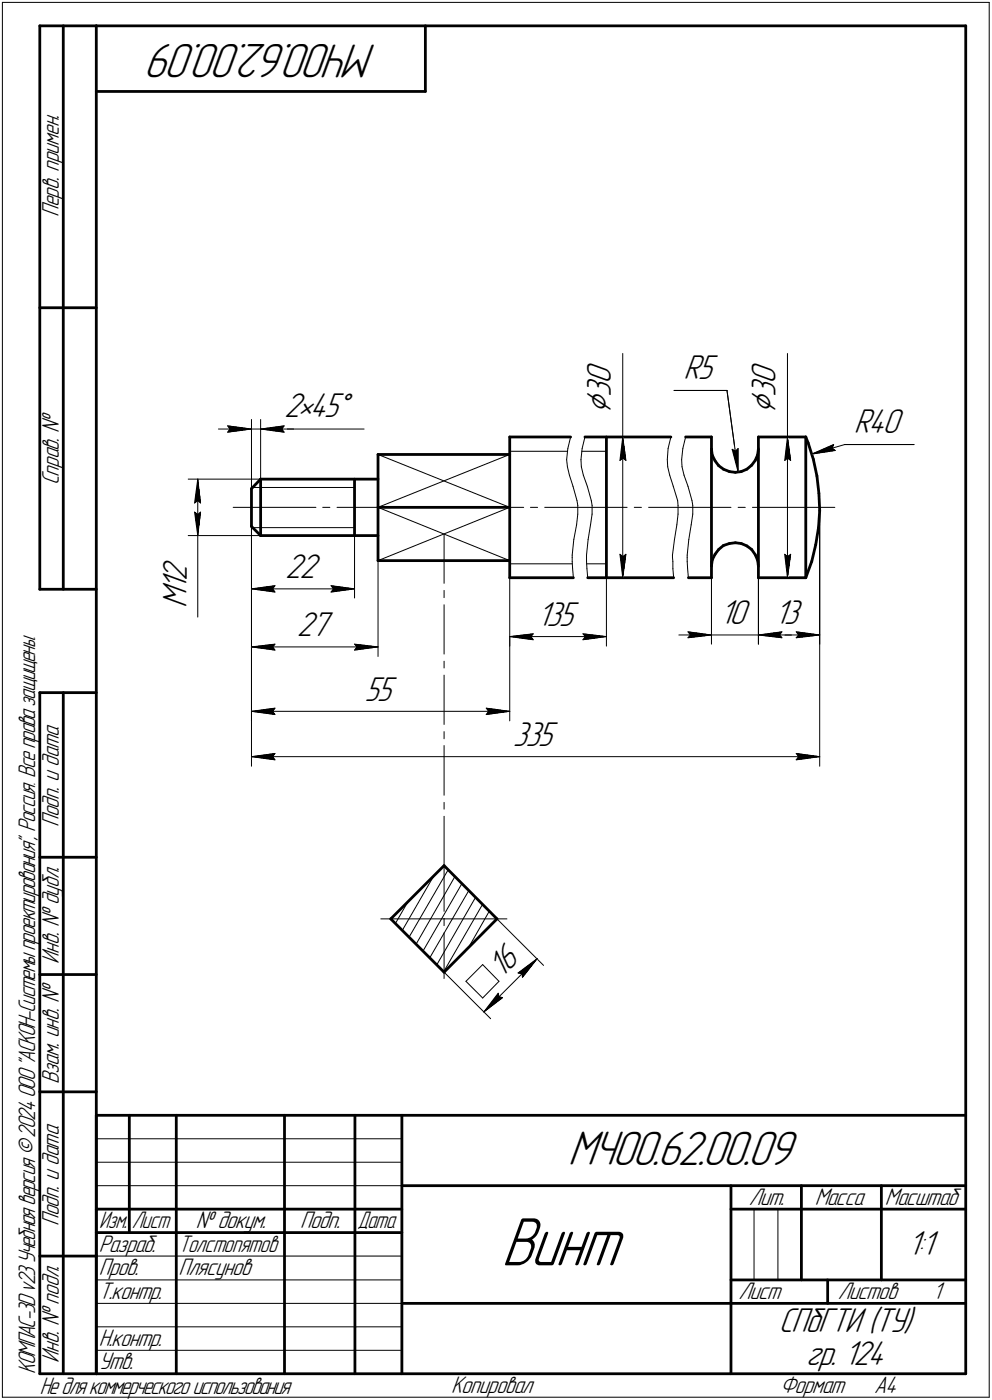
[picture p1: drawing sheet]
<svg xmlns="http://www.w3.org/2000/svg" width="211mm" height="298mm" viewBox="0 0 211 298" stroke-linecap="round" stroke-linejoin="round" font-family="sans-serif">
<defs><g id="words">
<text font-size="15.6" x="106.6" y="269.4">Винт</text>
<g font-size="10.9">
<text x="80.2" y="9.4" transform="rotate(-180 80.2 9.4)">МЧ00.62.00.09</text>
<text x="120.8" y="248.1">МЧ00.62.00.09</text>
</g>
<g font-size="8.5">
<text x="129.9" y="88.1" transform="rotate(-90 129.9 88.1)">Ç</text>
<text x="165" y="88.1" transform="rotate(-90 165 88.1)">Ç</text>
</g>
<g font-size="7.8">
<text x="129.9" y="81.8" transform="rotate(-90 129.9 81.8)">0</text>
<text x="145.5" y="80.6">R5</text>
<text x="165" y="81.8" transform="rotate(-90 165 81.8)">0</text>
<text x="60.5" y="88.8">2</text>
<text x="65.9" y="88.8">45Å</text>
<text x="129.9" y="84.5" transform="rotate(-90 129.9 84.5)">3</text>
<text x="165" y="84.5" transform="rotate(-90 165 84.5)">3</text>
<text x="181.7" y="92.1">R40</text>
<text x="39.7" y="125.7" transform="rotate(-90 39.7 125.7)">1</text>
<text x="39.7" y="123.8" transform="rotate(-90 39.7 123.8)">2</text>
<text x="60.7" y="123.1">22</text>
<text x="39.7" y="129.4" transform="rotate(-90 39.7 129.4)">M</text>
<text x="63.2" y="135.5">27</text>
<text x="114.3" y="133.3">135</text>
<text x="153.1" y="132.9">10</text>
<text x="164.8" y="132.9">13</text>
<text x="77.6" y="149.2">55</text>
<text x="109.1" y="158.8">335</text>
<text x="106.7" y="208.5" transform="rotate(-45 106.7 208.5)">16</text>
<text x="193.1" y="267.2">1:1</text>
<text x="165.7" y="283.7">СПбГТИ (ТУ)</text>
<text x="171.5" y="290.7">гр. 124</text>
</g>
<g font-size="5.4">
<text x="12.6" y="46.3" transform="rotate(-90 12.6 46.3)">Перв. примен.</text>
<text x="12.6" y="103.4" transform="rotate(-90 12.6 103.4)">Справ. !</text>
<text x="12.6" y="176.1" transform="rotate(-90 12.6 176.1)">Подп. и дата</text>
<text x="12.6" y="205.2" transform="rotate(-90 12.6 205.2)">Инв. ! дубл.</text>
<text x="12.6" y="230.9" transform="rotate(-90 12.6 230.9)">Взам. инв. !</text>
<text x="159.3" y="256.6">Лит.</text>
<text x="173.4" y="256.6">Масса</text>
<text x="188.3" y="256.6">Масштаб</text>
<text x="12.6" y="261.1" transform="rotate(-90 12.6 261.1)">Подп. и дата</text>
<text x="41.6" y="261.6">! докум.</text>
<text x="63.9" y="261.6">Подп.</text>
<text x="21" y="266.6">Разраб.</text>
<text x="38" y="266.6">Толстопятов</text>
<text x="21" y="271.6">Пров.</text>
<text x="38" y="271.6">Плясунов</text>
<text x="21" y="276.6">Т.контр.</text>
<text x="157.1" y="276.6">Лист</text>
<text x="178.3" y="276.6">Листов</text>
<text x="198.5" y="276.6">1</text>
<text x="21" y="286.6">Н.контр.</text>
<text x="7.5" y="292.5" transform="rotate(-90 7.5 292.5)">КОМПАС-3Dv23Учебнаяверсия©2024ООО&quot;АСКОН-Системыпроектирования&quot;, Россия. Всеправазащищены.</text>
<text x="12.6" y="290.2" transform="rotate(-90 12.6 290.2)">Инв. ! подл.</text>
<text x="21" y="291.6">Утв.</text>
<text x="8.5" y="296.7">Недлякоммерческогоиспользования</text>
<text x="96" y="296.6">Копировал</text>
<text x="166" y="296.6">Формат</text>
<text x="186" y="296.6">A4</text>
</g>
<g font-size="5.3">
<text x="21.1" y="261.6">Изм.</text>
<text x="28.1" y="261.6">Лист</text>
<text x="76.1" y="261.6">Дата</text>
</g>
</g></defs>
<g fill="none" stroke="#000" stroke-width=".21">
<path d="M.5 .5v297zM.5 .5h210zM210.5 .5v297zM132.5 75.3v17.7zM167.6 75.3v17.7zM46.5 91.4h7zM48.4 90.7l5.1 .7zM48.4 90.7l.5 .7zM48.4 92l5.1-.6zM48.9 91.4l-.5 .6zM53.5 89.3v22.8zM53.5 91.4h2z"/>
<path d="M55.5 91.4h22zM55.5 89.3v24.7zM55.5 91.4l5 .6zM55.5 91.4l5-.7zM55.5 91.4h7zM59.9 91.4l.6 .6zM60.5 90.7l-.6 .7zM80.4 96.8l28.1 11.2zM108.5 96.1h12.2zM120.6 97.9l.1 1.5zM120.7 99.4l.5 1.8zM120.8 95.5l-.2 2.4z"/>
<path d="M121.4 93l-.6 2.5zM123.6 97.9l.1 1.5zM123.7 99.4l.4 1.8zM123.8 96.1h5.2zM123.9 95.5l-.3 2.4zM124.5 93l-.6 2.5zM129 93h5.5zM131.9 98l.6-.5zM132.5 93l.7 5zM132.5 97.5l.7 .5zM132.5 93l-.6 5zM132.5 93v30z"/>
<path d="M142 97.9l.1 1.5zM142.1 99.4l.4 1.8zM142.2 95.5l-.2 2.4zM142.7 93l-.5 2.5zM143.4 83.1h11.3zM145 97.9l.1 1.5zM145.1 99.4l.4 1.8zM145.3 95.5l-.3 2.4zM145.9 93l-.6 2.5zM154.7 83.1l1.7 12.5zM155.8 95.7l1.3 4.8zM155.8 95.7l.7 .4z"/>
<path d="M156.4 95.6l.7 4.9zM156.5 96.1l.6-.6zM157.1 95.5v5zM161.4 93h8.2zM167 98l.6-.5zM167.6 93l.6 5zM167.6 97.5l.6 .5zM167.6 93l-.6 5zM167.6 93v30zM172.7 96.7l4.7-2zM172.7 96.7l5-.8zM172.7 96.7l7-2z"/>
<path d="M177 95.4l.7 .5zM177.4 94.7l-.4 .7zM179.7 94.7h14.8zM40 102h15.5zM40 114h15.5zM41.4 107.1l.7-.5zM41.4 109.1l.7 4.9zM41.4 109.1l.7 .5zM42.1 114v17.4zM42.1 102l.6 5.1zM42.1 106.6l.6 .5zM42.1 102l-.7 5.1z"/>
<path d="M42.1 109.6l.6-.5zM42.1 102v12zM42.7 109.1l-.6 4.9zM49.6 108h17.6zM53.5 108v55.2zM53.5 112.1v15.2zM53.7 112.4h21.7zM53.7 103.8h21.7zM68.7 108h1.5zM71.7 108h17.6zM75.4 114v13.3zM80.4 108l28.1-11.2z"/>
<path d="M80.4 108l28.1 11.4zM80.4 119.4l28.1-11.4zM80.4 119.4v20.4zM90.8 108h1.5zM93.8 108h17.6zM94.5 113.7v10.5zM112.9 108h1.5zM115.9 108h17.5zM121.2 101.2l.7 2.3zM121.8 118.2v.5zM121.8 118.7v.8zM121.8 119.5v1.6z"/>
<path d="M121.9 103.5l.9 3.1zM122.1 114.9l-.3 3.3zM122.7 111.8l-.6 3.1zM122.8 106.6l.1 1zM122.9 107.6v1.9zM122.9 109.5l-.2 2.3zM124.1 101.2l.9 2.3zM124.8 118.2v.5zM124.8 118.7v.8zM124.8 119.5l.1 1.6zM125 103.5l.8 3.1zM125.1 114.9l-.3 3.3z"/>
<path d="M125.6 111.8l-.5 3.1zM125.8 106.6l.2 1zM126 107.6v1.9zM126 109.5l-.4 2.3zM131.9 118l.6 5zM131.9 118l.6 .5zM132.5 118.5l.7-.5zM133.2 118l-.7 5zM135 108h1.5zM138 108h17.5zM142.5 101.2l.8 2.3zM143.1 118.2v.5z"/>
<path d="M143.1 118.7l.1 .8zM143.2 119.5v1.6zM143.3 103.5l.9 3.1zM143.5 114.9l-.4 3.3zM144 111.8l-.5 3.1zM144.2 106.6l.1 1zM144.3 107.6v1.9zM144.3 109.5l-.3 2.3zM145.5 101.2l.9 2.3zM146.2 118.2v.5zM146.2 118.7v.8zM146.2 119.5l.1 1.6z"/>
<path d="M146.4 103.5l.8 3.1zM146.6 114.9l-.4 3.3zM147.1 111.8l-.5 3.1zM147.2 106.6l.2 1zM147.4 107.6v1.9zM147.4 109.5l-.3 2.3zM157.1 108h1.5zM160.1 108h17.5zM161.4 108v29.2zM167 118l.6 5zM167 118l.6 .5zM167.6 118.5l.6-.5z"/>
<path d="M168.2 118l-.6 5zM174.4 108v55.2zM174.4 108v29.2zM53.5 125.4v14.4zM53.5 137.8v15.7zM53.5 125.4l5-.7zM53.5 125.4l5 .7zM53.5 125.4h21.9zM53.5 137.8l5-.6zM53.5 137.8l5 .6zM53.5 137.8h26.9zM58 125.4l.5 .7z"/>
<path d="M58 137.8l.5 .6zM58.5 124.7l-.5 .7zM58.5 137.2l-.5 .6zM70.4 126.1l5-.7zM70.4 124.7l.6 .7zM70.4 124.7l5 .7zM71 125.4l-.6 .7zM75.4 138.4l5-.6zM75.4 137.2l.5 .6zM75.4 137.2l5 .6zM75.9 137.8l-.5 .6zM94.5 125.7v1.6z"/>
<path d="M94.5 128.8v10.5zM108.5 120.1h13.3zM108.5 123v14.6zM108.5 135.6v17.9zM108.5 135.6l5-.6zM108.5 135.6l5 .6zM108.5 135.6h20.5zM112.9 135.6l.6 .6zM113.5 135l-.6 .6zM121.8 121.1l.2 1.9zM124 136.2l5-.6zM124 135l.5 .6z"/>
<path d="M124 135l5 .6zM124.5 135.6l-.5 .6zM124.8 120.1h4.2zM124.9 121.1l.2 1.9zM129 123v14.6zM129 123h5.5zM143.2 121.1l.1 1.9zM144.4 135.2h7zM146.3 121.1l.2 1.9zM146.4 134.5l5 .7zM146.4 134.5l.5 .7zM146.4 135.8l5-.6z"/>
<path d="M146.9 135.2l-.5 .6zM151.4 123v14.2zM151.4 135.2h10zM161.4 123v14.2zM161.4 123h8.2zM161.4 135.2l5-.7zM161.4 135.2l5 .6zM161.4 135.2h13zM161.4 135.2h7zM165.9 135.2l.5 .6zM166.4 134.5l-.5 .7zM169.4 135.8l5-.6z"/>
<path d="M169.4 134.5l.5 .7zM169.4 134.5l5 .7zM169.9 135.2l-.5 .6zM53.5 151.5l5-.7zM53.5 151.5l5 .6zM53.5 151.5h55zM58 151.5l.5 .6zM58.5 150.8l-.5 .7zM94.5 140.8v1.4zM94.5 143.8v10.5zM94.5 155.8v1.5zM94.5 158.7v10.6z"/>
<path d="M103.5 152.1l5-.6zM103.5 150.8l.5 .7zM103.5 150.8l5 .7zM104 151.5l-.5 .6zM53.5 161.1l5-.7zM53.5 161.1l5 .7zM53.5 161.1h120.9zM58 161.1l.5 .7zM58.5 160.4l-.5 .7zM94.5 170.9v1.4zM94.5 173.8v10.5zM169.4 161.8l5-.7z"/>
<path d="M169.4 160.4l.5 .7zM169.4 160.4l5 .7zM169.9 161.1l-.5 .7zM81 195.7h13.5zM86.8 192l-2.6 4.6zM92.3 186.5l-6.7 11.6zM94.5 184.3v9.8zM94.5 195.6v1.5zM94.5 198.6v9.8zM94.5 195.7h13.4zM95.3 185.3l-8.3 14.3zM96.8 186.7l-8.2 14.3z"/>
<path d="M98.3 188.1l-8.3 14.4zM99.7 189.7l-8.3 14.3zM101.2 191.1l-8.2 14.3zM102.7 192.5l-8.3 14.4zM104.1 194l-4.4 7.8zM105.6 195.5l-.5 .8zM105.7 195.7l10 9.9zM94.5 207l9.9 9.9zM99.1 209l3.6 3.5zM99.1 209l3.6-3.6zM102.7 205.4l3.5 3.6zM103 215.5l3.9-3.1z"/>
<path d="M103 215.5l11.3-11.4zM106 211.5l-3 4zM106 211.5l.2 .8zM106.2 209l-3.5 3.5zM106.2 212.3l.7 .1zM110.2 207.2l.9 .1zM110.2 207.2l4.1-3.1zM111.1 207.3l.1 .8zM114.3 204.1l-3.1 4zM20.5 247.5h65zM20.5 252.5h65zM20.5 242.5h65z"/>
<path d="M160.4 257.5v15zM165.5 257.5v15zM20.5 267.5h65zM20.5 272.5h65zM20.5 277.5h65zM.5 297.5h210zM20.5 282.5h65zM20.5 287.5h65z"/>
</g>
<g fill="none" stroke="#000" stroke-width=".59">
<path d="M8.5 5.5v120zM8.5 5.5h12zM13.5 5.5v120zM20.5 5.5v287zM20.5 5.5h185zM20.5 19.5h70zM90.5 5.5v14zM205.5 5.5v287zM8.5 65.5h12zM80.4 96.8v22.6zM80.4 96.8h28.1zM108.5 93h12.9z"/>
<path d="M108.5 93v30zM124.5 93h18.2zM129 93v30zM145.9 93h5.5zM151.4 93v30zM151.4 95.7l.2 1.2zM151.4 95.7h.1M151.6 96.9l.5 1.2zM152.1 98.1l.8 1zM152.9 99.1l1 .8zM153.9 99.9l1.3 .5zM158.9 99.9l1-.8z"/>
<path d="M160.7 98l-.8 1.1zM161.2 96.9l-.5 1.1zM161.4 95.6l-.2 1.3zM161.4 93v30zM161.4 93h10zM171.4 93l.6 1.3zM171.4 93v30zM172 94.3l1.1 3.5zM173.1 97.8l.7 3.5zM53.5 104.1v8zM53.5 112.1l2 1.9zM55.5 114h24.9z"/>
<path d="M55.5 102h24.9zM55.5 102l-2 2.1zM55.5 102v12zM75.4 102v12zM80.4 119.4h28.1zM80.4 108h28.1zM151.6 119.2l-.2 1.3zM152.1 118l-.5 1.2zM152.9 117l1-.8zM152.9 117l-.8 1zM153.9 116.2l1.3-.5zM155.2 115.7l1.3-.1z"/>
<path d="M155.2 100.4l1.3 .2zM156.5 115.6l1.2 .1zM156.5 100.6l1.2-.2zM157.7 115.7l1.2 .5zM157.7 100.4l1.2-.5zM158.9 116.2l1 .8zM159.9 117l.8 1.1zM160.7 118.1l.5 1.2zM161.2 119.3l.2 1.3zM172.7 119.5l-1.3 3.5zM173.6 116l-.9 3.5zM173.8 101.3l.4 3.8z"/>
<path d="M174.2 112.4l-.6 3.6zM174.2 105.1l.2 3.6zM174.4 108.7l-.2 3.7zM8.5 125.5h12zM108.5 123h13.5zM125.1 123h18.2zM146.5 123h4.9zM151.4 120.5h.1M161.4 123h10zM8.5 147.5v145zM8.5 147.5h12zM13.5 147.5v145z"/>
<path d="M8.5 182.5h12zM83.1 195.7l11.4 11.3zM94.5 184.3l-11.4 11.4zM94.5 184.3l11.2 11.4zM105.7 195.7l-11.2 11.3zM8.5 207.5h12zM8.5 232.5h12zM20.5 237.5h185zM20.5 237.5v55zM27.5 237.5v25zM37.5 237.5v55zM60.5 237.5v55z"/>
<path d="M75.5 237.5v55zM85.5 237.5v55zM20.5 257.5h65zM85.5 252.5h120zM155.5 252.5v40zM155.5 257.5h15zM170.5 252.5v20zM170.5 257.5h35zM187.5 252.5v20zM8.5 267.5h12zM20.5 262.5h65zM85.5 277.5h70z"/>
<path d="M155.5 277.5h50zM155.5 272.5h50zM176.1 272.5v5zM8.5 292.5h12zM20.5 292.5h185z"/>
</g>
<g fill="#fff" stroke="#fff" stroke-width=".21">
<path d="M109.1 154.1h9.8zM109.1 154.2h9.8zM109.1 154.3h9.8zM109.1 154.3h9.8zM109.1 154.4h9.8zM109.1 154.5h9.8zM109.1 154.6h9.8zM109.1 154.7h9.8zM109.1 154.8h9.8zM109.1 154.9h9.8zM109.1 154.9h9.8zM109.1 155h9.8zM109.1 155.1h9.8zM109.1 155.2h9.8zM109.1 155.3h9.8zM109.1 155.4h9.8zM109.1 155.4h9.8zM109.1 155.5h9.8zM109.1 155.6h9.8zM109.1 155.7h9.8zM109.1 155.8h9.8zM109.1 155.9h9.8zM109.1 156h9.8zM109.1 156h9.8zM109.1 156.1h9.8zM109.1 156.2h9.8zM109.1 156.3h9.8zM109.1 156.4h9.8zM109.1 156.5h9.8zM109.1 156.5h9.8zM109.1 156.6h9.8zM109.1 156.7h9.8zM109.1 156.8h9.8zM109.1 156.9h9.8zM109.1 157h9.8zM109.1 157.1h9.8zM109.1 157.1h9.8zM109.1 157.2h9.8zM109.1 157.3h9.8zM109.1 157.4h9.8zM109.1 157.5h9.8zM109.1 157.6h9.8zM109.1 157.6h9.8zM109.1 157.7h9.8zM109.1 157.8h9.8zM109.1 157.9h9.8zM109.1 158h9.8zM109.1 158.1h9.8zM109.1 158.2h9.8zM109.1 158.2h9.8zM109.1 158.3h9.8zM109.1 158.4h9.8zM109.1 158.5h9.8zM109.1 158.6h9.8zM109.1 158.7h9.8zM109.1 158.7h9.8zM109.1 158.8h9.8zM109.1 158.9h9.8zM109.1 159h9.8zM109.1 159.1h9.8zM109.1 159.2h9.8zM109.1 159.3h9.8zM109.1 159.3h9.8zM109.1 159.4h9.8zM109.1 159.5h9.8zM109.1 159.6h9.8zM109.1 159.7h9.8zM109.1 159.8h9.8zM109.1 159.9h9.8zM109.1 159.9h9.8zM109.1 160h9.8z"/>
<path d="M58.3 160h.6zM57.5 160.1h1.4zM56.8 160.2h2.1zM56 160.3h2.9zM55.3 160.4h3.6zM55.1 160.4h3.8zM54.9 160.5h4zM54.7 160.6h4.2zM54.5 160.7h4.4zM54.4 160.8h4.5zM54.1 160.9h4.8zM53.9 161h5zM53.8 161h5.1zM53.5 161.1h5.4zM53.8 161.2h5.1zM53.9 161.3h5zM54.1 161.4h4.8zM54.4 161.5h4.5zM54.5 161.5h4.4zM54.7 161.6h4.2zM54.9 161.7h4zM55.1 161.8h3.8zM55.3 161.9h3.6zM56 162h2.9zM56.6 162.1h2.3zM57.1 162.1h1.8zM57.7 162.2h1.2zM58.3 162.3h.6z"/>
<path d="M168.9 160h.8zM168.9 160.1h1.5zM168.9 160.2h2.3zM168.9 160.3h3.1zM168.9 160.4h3.7zM168.9 160.4h4zM168.9 160.5h4.2zM168.9 160.6h4.3zM168.9 160.7h4.6zM168.9 160.8h4.8zM168.9 160.9h4.9zM168.9 161h5.2zM168.9 161h5.3zM168.9 161.1h5.5zM168.9 161.2h5.3zM168.9 161.3h5.2zM168.9 161.4h4.9zM168.9 161.5h4.8zM168.9 161.5h4.6zM168.9 161.6h4.3zM168.9 161.7h4.2zM168.9 161.8h4zM168.9 161.9h3.7zM168.9 162h3.1zM168.9 162.1h2.5zM168.9 162.1h1.9zM168.9 162.2h1.3zM168.9 162.3h.7z"/>
<path d="M114.3 128.5h9.1zM114.3 128.6h9.1zM114.3 128.7h9.1zM114.3 128.8h9.1zM114.3 128.9h9.1zM114.3 128.9h9.1zM114.3 129h9.1zM114.3 129.1h9.1zM114.3 129.2h9.1zM114.3 129.3h9.1zM114.3 129.4h9.1zM114.3 129.5h9.1zM114.3 129.5h9.1zM114.3 129.6h9.1zM114.3 129.7h9.1zM114.3 129.8h9.1zM114.3 129.9h9.1zM114.3 130h9.1zM114.3 130h9.1zM114.3 130.1h9.1zM114.3 130.2h9.1zM114.3 130.3h9.1zM114.3 130.4h9.1zM114.3 130.5h9.1zM114.3 130.6h9.1zM114.3 130.6h9.1zM114.3 130.7h9.1zM114.3 130.8h9.1zM114.3 130.9h9.1zM114.3 131h9.1zM114.3 131.1h9.1zM114.3 131.1h9.1zM114.3 131.2h9.1zM114.3 131.3h9.1zM114.3 131.4h9.1zM114.3 131.5h9.1zM114.3 131.6h9.1zM114.3 131.7h9.1zM114.3 131.7h9.1zM114.3 131.8h9.1zM114.3 131.9h9.1zM114.3 132h9.1zM114.3 132.1h9.1zM114.3 132.2h9.1zM114.3 132.2h9.1zM114.3 132.3h9.1zM114.3 132.4h9.1zM114.3 132.5h9.1zM114.3 132.6h9.1zM114.3 132.7h9.1zM114.3 132.8h9.1zM114.3 132.8h9.1zM114.3 132.9h9.1zM114.3 133h9.1zM114.3 133.1h9.1zM114.3 133.2h9.1zM114.3 133.3h9.1zM114.3 133.3h9.1zM114.3 133.4h9.1zM114.3 133.5h9.1zM114.3 133.6h9.1zM114.3 133.7h9.1zM114.3 133.8h9.1zM114.3 133.9h9.1zM114.3 133.9h9.1zM114.3 134h9.1zM114.3 134.1h9.1zM114.3 134.2h9.1zM114.3 134.3h9.1zM114.3 134.4h9.1zM114.3 134.5h9.1zM114.3 134.5h9.1z"/>
<path d="M113.4 134.5h.6zM112.8 134.5h1.2zM112.1 134.6h1.9zM111.5 134.7h2.5zM110.9 134.8h3.1zM110.2 134.9h3.8zM110.1 135h3.9zM109.8 135h4.2zM109.6 135.1h4.4zM109.4 135.2h4.6zM109.1 135.3h4.9zM109 135.4h5zM108.7 135.5h5.3zM108.5 135.6h5.5zM108.7 135.6h5.3zM108.9 135.7h5.1zM109.1 135.8h4.9zM109.3 135.9h4.7zM109.5 136h4.5zM109.6 136.1h4.4zM109.9 136.1h4.1zM110.1 136.2h3.9zM110.2 136.3h3.8zM110.9 136.4h3.1zM111.5 136.5h2.5zM112.1 136.6h1.9zM112.8 136.7h1.2zM113.4 136.7h.6z"/>
<path d="M123.5 134.5h.7zM123.5 134.5h1.3zM123.5 134.6h1.9zM123.5 134.7h2.6zM123.5 134.8h3.2zM123.5 134.9h3.8zM123.5 135h4zM123.5 135h4.3zM123.5 135.1h4.4zM123.5 135.2h4.7zM123.5 135.3h4.9zM123.5 135.4h5.1zM123.5 135.5h5.4zM123.5 135.6h5.5zM123.5 135.6h5.4zM123.5 135.7h5.2zM123.5 135.8h4.9zM123.5 135.9h4.8zM123.5 136h4.6zM123.5 136.1h4.3zM123.5 136.1h4.2zM123.5 136.2h4zM123.5 136.3h3.8zM123.5 136.4h3.2zM123.5 136.5h2.6zM123.5 136.6h1.9zM123.5 136.7h1.3zM123.5 136.7h.7z"/>
<path d="M164.8 128.2h6.5zM164.8 128.3h6.5zM164.8 128.4h6.5zM164.8 128.4h6.5zM164.8 128.5h6.5zM164.8 128.6h6.5zM164.8 128.7h6.5zM164.8 128.8h6.5zM164.8 128.9h6.5zM164.8 128.9h6.5zM164.8 129h6.5zM164.8 129.1h6.5zM164.8 129.2h6.5zM164.8 129.3h6.5zM164.8 129.4h6.5zM164.8 129.5h6.5zM164.8 129.5h6.5zM164.8 129.6h6.5zM164.8 129.7h6.5zM164.8 129.8h6.5zM164.8 129.9h6.5zM164.8 130h6.5zM164.8 130h6.5zM164.8 130.1h6.5zM164.8 130.2h6.5zM164.8 130.3h6.5zM164.8 130.4h6.5zM164.8 130.5h6.5zM164.8 130.6h6.5zM164.8 130.6h6.5zM164.8 130.7h6.5zM164.8 130.8h6.5zM164.8 130.9h6.5zM164.8 131h6.5zM164.8 131.1h6.5zM164.8 131.1h6.5zM164.8 131.2h6.5zM164.8 131.3h6.5zM164.8 131.4h6.5zM164.8 131.5h6.5zM164.8 131.6h6.5zM164.8 131.7h6.5zM164.8 131.7h6.5zM164.8 131.8h6.5zM164.8 131.9h6.5zM164.8 132h6.5zM164.8 132.1h6.5zM164.8 132.2h6.5zM164.8 132.2h6.5zM164.8 132.3h6.5zM164.8 132.4h6.5zM164.8 132.5h6.5zM164.8 132.6h6.5zM164.8 132.7h6.5zM164.8 132.8h6.5zM164.8 132.8h6.5zM164.8 132.9h6.5zM164.8 133h6.5zM164.8 133.1h6.5zM164.8 133.2h6.5zM164.8 133.3h6.5zM164.8 133.3h6.5zM164.8 133.4h6.5zM164.8 133.5h6.5zM164.8 133.6h6.5zM164.8 133.7h6.5zM164.8 133.8h6.5zM164.8 133.9h6.5zM164.8 133.9h6.5zM164.8 134h6.5zM164.8 134.1h6.5z"/>
<path d="M168.9 134h.7zM168.9 134.1h1.3zM168.9 134.2h1.9zM168.9 134.3h2.5zM168.9 134.4h3.1zM168.9 134.5h3.7zM168.9 134.5h4zM168.9 134.6h4.2zM168.9 134.7h4.3zM168.9 134.8h4.6zM168.9 134.9h4.8zM168.9 135h4.9zM168.9 135h5.2zM168.9 135.1h5.3zM168.9 135.2h5.5zM168.9 135.3h5.3zM168.9 135.4h5.1zM168.9 135.5h4.9zM168.9 135.6h4.7zM168.9 135.6h4.4zM168.9 135.7h4.2zM168.9 135.8h4zM168.9 135.9h3.7zM168.9 136h3.1zM168.9 136.1h2.5zM168.9 136.1h1.9zM168.9 136.2h1.3zM168.9 136.3h.7z"/>
<path d="M166.3 134h.6zM165.7 134.1h1.2zM165 134.2h1.9zM164.4 134.3h2.5zM163.8 134.4h3.1zM163.2 134.5h3.7zM163 134.5h3.9zM162.8 134.6h4.1zM162.6 134.7h4.3zM162.4 134.8h4.5zM162.2 134.9h4.7zM162 135h4.9zM161.8 135h5.1zM161.6 135.1h5.3zM161.4 135.2h5.5zM161.6 135.3h5.3zM161.9 135.4h5zM162.1 135.5h4.8zM162.3 135.6h4.6zM162.6 135.6h4.3zM162.7 135.7h4.2zM163 135.8h3.9zM163.2 135.9h3.7zM163.8 136h3.1zM164.4 136.1h2.5zM165 136.1h1.9zM165.7 136.2h1.2zM166.3 136.3h.6z"/>
<path d="M153.2 128.2h6.7zM153.2 128.3h6.7zM153.2 128.4h6.7zM153.2 128.4h6.7zM153.2 128.5h6.7zM153.2 128.6h6.7zM153.2 128.7h6.7zM153.2 128.8h6.7zM153.2 128.9h6.7zM153.2 128.9h6.7zM153.2 129h6.7zM153.2 129.1h6.7zM153.2 129.2h6.7zM153.2 129.3h6.7zM153.2 129.4h6.7zM153.2 129.5h6.7zM153.2 129.5h6.7zM153.2 129.6h6.7zM153.2 129.7h6.7zM153.2 129.8h6.7zM153.2 129.9h6.7zM153.2 130h6.7zM153.2 130h6.7zM153.2 130.1h6.7zM153.2 130.2h6.7zM153.2 130.3h6.7zM153.2 130.4h6.7zM153.2 130.5h6.7zM153.2 130.6h6.7zM153.2 130.6h6.7zM153.2 130.7h6.7zM153.2 130.8h6.7zM153.2 130.9h6.7zM153.2 131h6.7zM153.2 131.1h6.7zM153.2 131.1h6.7zM153.2 131.2h6.7zM153.2 131.3h6.7zM153.2 131.4h6.7zM153.2 131.5h6.7zM153.2 131.6h6.7zM153.2 131.7h6.7zM153.2 131.7h6.7zM153.2 131.8h6.7zM153.2 131.9h6.7zM153.2 132h6.7zM153.2 132.1h6.7zM153.2 132.2h6.7zM153.2 132.2h6.7zM153.2 132.3h6.7zM153.2 132.4h6.7zM153.2 132.5h6.7zM153.2 132.6h6.7zM153.2 132.7h6.7zM153.2 132.8h6.7zM153.2 132.8h6.7zM153.2 132.9h6.7zM153.2 133h6.7zM153.2 133.1h6.7zM153.2 133.2h6.7zM153.2 133.3h6.7zM153.2 133.3h6.7zM153.2 133.4h6.7zM153.2 133.5h6.7zM153.2 133.6h6.7zM153.2 133.7h6.7zM153.2 133.8h6.7zM153.2 133.9h6.7zM153.2 133.9h6.7zM153.2 134h6.7zM153.2 134.1h6.7z"/>
<path d="M145.9 134h.7zM145.9 134.1h1.3zM145.9 134.2h1.8zM145.9 134.3h2.5zM145.9 134.4h3.1zM145.9 134.5h3.7zM145.9 134.5h4zM145.9 134.6h4.1zM145.9 134.7h4.3zM145.9 134.8h4.6zM145.9 134.9h4.7zM145.9 135h4.9zM145.9 135h5.1zM145.9 135.1h5.3zM145.9 135.2h5.5zM145.9 135.3h5.3zM145.9 135.4h5.1zM145.9 135.5h4.9zM145.9 135.6h4.6zM145.9 135.6h4.4zM145.9 135.7h4.2zM145.9 135.8h4zM145.9 135.9h3.7zM145.9 136h3.1zM145.9 136.1h2.5zM145.9 136.1h1.8zM145.9 136.2h1.3zM145.9 136.3h.7z"/>
<path d="M166.3 134h.6zM165.7 134.1h1.2zM165 134.2h1.9zM164.4 134.3h2.5zM163.8 134.4h3.1zM163.2 134.5h3.7zM163 134.5h3.9zM162.8 134.6h4.1zM162.6 134.7h4.3zM162.4 134.8h4.5zM162.2 134.9h4.7zM162 135h4.9zM161.8 135h5.1zM161.6 135.1h5.3zM161.4 135.2h5.5zM161.6 135.3h5.3zM161.9 135.4h5zM162.1 135.5h4.8zM162.3 135.6h4.6zM162.6 135.6h4.3zM162.7 135.7h4.2zM163 135.8h3.9zM163.2 135.9h3.7zM163.8 136h3.1zM164.4 136.1h2.5zM165 136.1h1.9zM165.7 136.2h1.2zM166.3 136.3h.6z"/>
<path d="M157 95h.6zM156.3 95.1h1.3zM155.7 95.2h1.9zM155.1 95.2h2.5zM155.2 95.3h2.4zM155.2 95.4h2.4zM155.2 95.5h2.4zM155.3 95.6h2.3zM155.3 95.7h2.3zM155.3 95.8h2.3zM155.3 95.8h2.3zM155.4 95.9h2.2zM155.4 96h2.2zM155.4 96.1h2.2zM155.4 96.2h2.2zM155.4 96.3h2.2zM155.4 96.4h2.2zM155.4 96.4h2.2zM155.5 96.5h2.1zM155.5 96.6h2.1zM155.5 96.7h2.1zM155.6 96.8h2zM155.6 96.9h2zM155.6 96.9h2zM155.6 97h2zM155.7 97.1h1.9zM155.7 97.2h1.9zM155.7 97.3h1.9zM155.8 97.4h1.8zM155.8 97.5h1.8zM155.8 97.5h1.8zM155.8 97.6h1.8zM155.9 97.7h1.7zM155.9 97.8h1.7zM155.9 97.9h1.7zM156 98h1.6zM156 98h1.6zM156 98.1h1.6zM156 98.2h1.6zM156 98.3h1.6zM156 98.4h1.6zM156 98.5h1.6zM156.1 98.6h1.5zM156.1 98.6h1.5zM156.1 98.7h1.5zM156.1 98.8h1.5zM156.2 98.9h1.4zM156.3 99h1.2zM156.3 99.1h1.2zM156.4 99.1h1.1zM156.4 99.2h1.1zM156.5 99.3h.9zM156.5 99.4h.9zM156.5 99.5h.9zM156.5 99.6h.8zM156.6 99.7h.7zM156.7 99.7h.6zM156.7 99.8h.6zM156.8 99.9h.4zM156.8 100h.4zM156.9 100.1h.3zM156.9 100.2h.3zM157 100.2h.1zM157 100.3h.1z"/>
<path d="M145.5 75h7.2zM145.5 75.1h7.2zM145.5 75.2h7.2zM145.5 75.3h7.2zM145.5 75.4h7.2zM145.5 75.4h7.2zM145.5 75.5h7.2zM145.5 75.6h7.2zM145.5 75.7h7.2zM145.5 75.8h7.2zM145.5 75.9h7.2zM145.5 75.9h7.2zM145.5 76h7.2zM145.5 76.1h7.2zM145.5 76.2h7.2zM145.5 76.3h7.2zM145.5 76.4h7.2zM145.5 76.5h7.2zM145.5 76.5h7.2zM145.5 76.6h7.2zM145.5 76.7h7.2zM145.5 76.8h7.2zM145.5 76.9h7.2zM145.5 77h7.2zM145.5 77h7.2zM145.5 77.1h7.2zM145.5 77.2h7.2zM145.5 77.3h7.2zM145.5 77.4h7.2zM145.5 77.5h7.2zM145.5 77.6h7.2zM145.5 77.6h7.2zM145.5 77.7h7.2zM145.5 77.8h7.2zM145.5 77.9h7.2zM145.5 78h7.2zM145.5 78.1h7.2zM145.5 78.1h7.2zM145.5 78.2h7.2zM145.5 78.3h7.2zM145.5 78.4h7.2zM145.5 78.5h7.2zM145.5 78.6h7.2zM145.5 78.7h7.2zM145.5 78.7h7.2zM145.5 78.8h7.2zM145.5 78.9h7.2zM145.5 79h7.2zM145.5 79.1h7.2zM145.5 79.2h7.2zM145.5 79.2h7.2zM145.5 79.3h7.2zM145.5 79.4h7.2zM145.5 79.5h7.2zM145.5 79.6h7.2zM145.5 79.7h7.2zM145.5 79.8h7.2zM145.5 79.8h7.2zM145.5 79.9h7.2zM145.5 80h7.2zM145.5 80.1h7.2zM145.5 80.2h7.2zM145.5 80.3h7.2zM145.5 80.3h7.2zM145.5 80.4h7.2zM145.5 80.5h7.2zM145.5 80.6h7.2zM145.5 80.7h7.2zM145.5 80.8h7.2zM145.5 80.9h7.2zM145.5 80.9h7.2zM145.5 81h7.2zM145.5 81.1h7.2zM145.5 81.2h7.2zM145.5 81.3h7.2zM145.5 81.4h7.2zM145.5 81.4h7.2zM145.5 81.5h7.2zM145.5 81.6h7.2zM145.5 81.7h7.2zM145.5 81.8h7.2zM145.5 81.9h7.2zM145.5 82h7.2zM145.5 82h7.2z"/>
<path d="M177.5 94.1h.3zM177.4 94.1h.4zM177.2 94.2h.6zM177 94.3h.9zM176.8 94.4h1.1zM176.6 94.5h1.3zM176.4 94.6h1.5zM176.2 94.7h1.8zM176 94.7h2zM175.9 94.8h2.1zM175.6 94.9h2.5zM175.4 95h2.7zM175.3 95.1h2.8zM175.1 95.2h3zM174.8 95.2h3.3zM174.7 95.3h3.4zM174.5 95.4h3.6zM174.2 95.5h4zM174.2 95.6h4zM174.1 95.7h4.1zM174 95.8h4.2zM173.8 95.8h4.5zM173.7 95.9h4.6zM173.7 96h4.6zM173.5 96.1h4.9zM173.4 96.2h5zM173.3 96.3h5.1zM173.2 96.4h5.2zM173.1 96.4h4.7zM173 96.5h4.2zM172.9 96.6h3.6zM172.7 96.7h3.2zM173.7 96.8h1.6z"/>
<path d="M181.7 86.5h11.3zM181.7 86.6h11.3zM181.7 86.7h11.3zM181.7 86.8h11.3zM181.7 86.9h11.3zM181.7 87h11.3zM181.7 87h11.3zM181.7 87.1h11.3zM181.7 87.2h11.3zM181.7 87.3h11.3zM181.7 87.4h11.3zM181.7 87.5h11.3zM181.7 87.5h11.3zM181.7 87.6h11.3zM181.7 87.7h11.3zM181.7 87.8h11.3zM181.7 87.9h11.3zM181.7 88h11.3zM181.7 88.1h11.3zM181.7 88.1h11.3zM181.7 88.2h11.3zM181.7 88.3h11.3zM181.7 88.4h11.3zM181.7 88.5h11.3zM181.7 88.6h11.3zM181.7 88.6h11.3zM181.7 88.7h11.3zM181.7 88.8h11.3zM181.7 88.9h11.3zM181.7 89h11.3zM181.7 89.1h11.3zM181.7 89.2h11.3zM181.7 89.2h11.3zM181.7 89.3h11.3zM181.7 89.4h11.3zM181.7 89.5h11.3zM181.7 89.6h11.3zM181.7 89.7h11.3zM181.7 89.7h11.3zM181.7 89.8h11.3zM181.7 89.9h11.3zM181.7 90h11.3zM181.7 90.1h11.3zM181.7 90.2h11.3zM181.7 90.3h11.3zM181.7 90.3h11.3zM181.7 90.4h11.3zM181.7 90.5h11.3zM181.7 90.6h11.3zM181.7 90.7h11.3zM181.7 90.8h11.3zM181.7 90.8h11.3zM181.7 90.9h11.3zM181.7 91h11.3zM181.7 91.1h11.3zM181.7 91.2h11.3zM181.7 91.3h11.3zM181.7 91.4h11.3zM181.7 91.4h11.3zM181.7 91.5h11.3zM181.7 91.6h11.3zM181.7 91.7h11.3zM181.7 91.8h11.3zM181.7 91.9h11.3zM181.7 91.9h11.3zM181.7 92h11.3zM181.7 92.1h11.3zM181.7 92.2h11.3zM181.7 92.3h11.3zM181.7 92.4h11.3zM181.7 92.5h11.3zM181.7 92.5h11.3zM181.7 92.6h11.3zM181.7 92.7h11.3zM181.7 92.8h11.3zM181.7 92.9h11.3zM181.7 93h11.3zM181.7 93h11.3zM181.7 93.1h11.3zM181.7 93.2h11.3zM181.7 93.3h11.3zM181.7 93.4h11.3zM181.7 93.5h11.3zM181.7 93.6h11.3z"/>
<path d="M159.2 77h7.4zM159.2 77h7.4zM159.2 77.1h7.4zM159.2 77.2h7.4zM159.2 77.3h7.4zM159.2 77.4h7.4zM159.2 77.5h7.4zM159.2 77.6h7.4zM159.2 77.6h7.4zM159.2 77.7h7.4zM159.2 77.8h7.4zM159.2 77.9h7.4zM159.2 78h7.4zM159.2 78.1h7.4zM159.2 78.1h7.4zM159.2 78.2h7.4zM159.2 78.3h7.4zM159.2 78.4h7.4zM159.2 78.5h7.4zM159.2 78.6h7.4zM159.2 78.7h7.4zM159.2 78.7h7.4zM159.2 78.8h7.4zM159.2 78.9h7.4zM159.2 79h7.4zM159.2 79.1h7.4zM159.2 79.2h7.4zM159.2 79.2h7.4zM159.2 79.3h7.4zM159.2 79.4h7.4zM159.2 79.5h7.4zM159.2 79.6h7.4zM159.2 79.7h7.4zM159.2 79.8h7.4zM159.2 79.8h7.4zM159.2 79.9h7.4zM159.2 80h7.4zM159.2 80.1h7.4zM159.2 80.2h7.4zM159.2 80.3h7.4zM159.2 80.3h7.4zM159.2 80.4h7.4zM159.2 80.5h7.4zM159.2 80.6h7.4zM159.2 80.7h7.4zM159.2 80.8h7.4zM159.2 80.9h7.4zM159.2 80.9h7.4zM159.2 81h7.4zM159.2 81.1h7.4zM159.2 81.2h7.4zM159.2 81.3h7.4zM159.2 81.4h7.4zM159.2 81.4h7.4zM159.2 81.5h7.4zM159.2 81.6h7.4zM159.2 81.7h7.4zM159.2 81.8h7.4zM159.2 81.9h7.4zM159.2 82h7.4zM159.2 82h7.4zM159.2 82.1h7.4zM159.2 82.2h7.4zM159.2 82.3h7.4zM159.2 82.4h7.4zM159.2 82.5h7.4zM159.2 82.5h7.4zM159.2 82.6h7.4zM159.2 82.7h7.4zM159.2 82.8h7.4zM159.2 82.9h7.4zM159.2 83h7.4zM159.2 83.1h7.4zM159.2 83.1h7.4zM159.2 83.2h7.4zM159.2 83.3h7.4zM159.2 83.4h7.4zM159.2 83.5h7.4zM159.2 83.6h7.4zM159.2 83.7h7.4zM159.2 83.7h7.4zM159.2 83.8h7.4zM159.2 83.9h7.4zM159.2 84h7.4zM159.2 84.1h7.4zM159.2 84.2h7.4zM159.2 84.2h7.4zM159.2 84.3h7.4zM159.2 84.4h7.4zM159.2 84.5h7.4zM159.2 84.6h7.4zM159.2 84.7h7.4zM159.2 84.8h7.4zM159.2 84.8h7.4zM159.2 84.9h7.4zM159.2 85h7.4zM159.2 85.1h7.4zM159.2 85.2h7.4zM159.2 85.3h7.4zM159.2 85.3h7.4zM159.2 85.4h7.4zM159.2 85.5h7.4zM159.2 85.6h7.4zM159.2 85.7h7.4zM159.2 85.8h7.4zM159.2 85.9h7.4zM159.2 85.9h7.4zM159.2 86h7.4zM159.2 86.1h7.4zM159.2 86.2h7.4zM159.2 86.3h7.4zM159.2 86.4h7.4zM159.2 86.4h7.4zM159.2 86.5h7.4zM159.2 86.6h7.4zM159.2 86.7h7.4zM159.2 86.8h7.4zM159.2 86.9h7.4zM159.2 87h7.4zM159.2 87h7.4zM159.2 87.1h7.4zM159.2 87.2h7.4zM159.2 87.3h7.4zM159.2 87.4h7.4zM159.2 87.5h7.4zM159.2 87.5h7.4zM159.2 87.6h7.4zM159.2 87.7h7.4zM159.2 87.8h7.4zM159.2 87.9h7.4zM159.2 88h7.4z"/>
<path d="M167.5 93.3h.2zM167.5 93.4h.2zM167.5 93.5h.3zM167.4 93.6h.4zM167.4 93.6h.4zM167.3 93.7h.6zM167.3 93.8h.6zM167.3 93.9h.7zM167.2 94h.8zM167.2 94.1h.9zM167.2 94.1h.9zM167.1 94.2h1zM167.1 94.3h1zM167 94.4h1.1zM167 94.5h1.2zM167 94.6h1.2zM167 94.7h1.3zM167 94.7h1.3zM166.9 94.8h1.4zM166.9 94.9h1.5zM166.9 95h1.5zM166.9 95.1h1.5zM166.9 95.2h1.5zM166.9 95.2h1.5zM166.9 95.3h1.5zM166.9 95.4h1.5zM166.8 95.5h1.7zM166.8 95.6h1.7zM166.8 95.7h1.7zM166.8 95.8h1.7zM166.8 95.8h1.7zM166.8 95.9h1.7zM166.8 96h1.7zM166.7 96.1h1.9zM166.7 96.2h1.9zM166.7 96.3h1.9zM166.7 96.4h1.9zM166.7 96.4h1.9zM166.7 96.5h1.9zM166.7 96.6h1.9zM166.6 96.7h2zM166.6 96.8h2.1zM166.6 96.9h2.1zM166.6 96.9h2.1zM166.6 97h2.1zM166.6 97.1h2.1zM166.6 97.2h2.1zM166.6 97.3h2.1zM166.5 97.4h2.2zM166.5 97.5h2.2zM166.5 97.5h2.2zM166.5 97.6h2.2zM166.5 97.7h2.2zM166.5 97.8h2.2zM166.5 97.9h2.2zM166.5 98h2.3zM166.5 98h2.3zM166.5 98.1h2.3zM166.5 98.2h2.3zM166.5 98.3h2.3zM166.5 98.4h2.3zM166.5 98.5h2.3z"/>
<path d="M166.4 117.6h2.4zM166.5 117.7h2.3zM166.5 117.8h2.3zM166.5 117.9h2.3zM166.5 117.9h2.3zM166.5 118h2.3zM166.5 118.1h2.3zM166.5 118.2h2.3zM166.5 118.3h2.2zM166.5 118.4h2.2zM166.5 118.4h2.2zM166.5 118.5h2.2zM166.5 118.6h2.2zM166.5 118.7h2.2zM166.5 118.8h2.2zM166.6 118.9h2.1zM166.6 119h2.1zM166.6 119h2.1zM166.6 119.1h2.1zM166.6 119.2h2.1zM166.6 119.3h2.1zM166.6 119.4h2.1zM166.7 119.5h1.9zM166.7 119.5h1.9zM166.7 119.6h1.9zM166.7 119.7h1.9zM166.7 119.8h1.9zM166.7 119.9h1.9zM166.7 120h1.9zM166.8 120.1h1.7zM166.8 120.1h1.7zM166.8 120.2h1.7zM166.8 120.3h1.7zM166.8 120.4h1.7zM166.8 120.5h1.7zM166.8 120.6h1.7zM166.9 120.6h1.5zM166.9 120.7h1.5zM166.9 120.8h1.5zM166.9 120.9h1.5zM166.9 121h1.5zM166.9 121.1h1.5zM166.9 121.2h1.5zM166.9 121.2h1.4zM167 121.3h1.3zM167 121.4h1.3zM167 121.5h1.2zM167 121.6h1.2zM167 121.7h1.1zM167.1 121.8h1zM167.1 121.8h1zM167.2 121.9h.9zM167.2 122h.9zM167.2 122.1h.8zM167.3 122.2h.7zM167.3 122.3h.6zM167.3 122.3h.6zM167.4 122.4h.4zM167.4 122.5h.4zM167.5 122.6h.3zM167.5 122.7h.2zM167.5 122.8h.2z"/>
<path d="M60.5 83h15zM60.5 83.1h15zM60.5 83.1h15zM60.5 83.2h15zM60.5 83.3h15zM60.5 83.4h15zM60.5 83.5h15zM60.5 83.6h15zM60.5 83.7h15zM60.5 83.7h15zM60.5 83.8h15zM60.5 83.9h15zM60.5 84h15zM60.5 84.1h15zM60.5 84.2h15zM60.5 84.2h15zM60.5 84.3h15zM60.5 84.4h15zM60.5 84.5h15zM60.5 84.6h15zM60.5 84.7h15zM60.5 84.8h15zM60.5 84.8h15zM60.5 84.9h15zM60.5 85h15zM60.5 85.1h15zM60.5 85.2h15zM60.5 85.3h15zM60.5 85.3h15zM60.5 85.4h15zM60.5 85.5h15zM60.5 85.6h15zM60.5 85.7h15zM60.5 85.8h15zM60.5 85.9h15zM60.5 85.9h15zM60.5 86h15zM60.5 86.1h15zM60.5 86.2h15zM60.5 86.3h15zM60.5 86.4h15zM60.5 86.4h15zM60.5 86.5h15zM60.5 86.6h15zM60.5 86.7h15zM60.5 86.8h15zM60.5 86.9h15zM60.5 87h15zM60.5 87h15zM60.5 87.1h15zM60.5 87.2h15zM60.5 87.3h15zM60.5 87.4h15zM60.5 87.5h15zM60.5 87.5h15zM60.5 87.6h15zM60.5 87.7h15zM60.5 87.8h15zM60.5 87.9h15zM60.5 88h15zM60.5 88.1h15zM60.5 88.1h15zM60.5 88.2h15zM60.5 88.3h15zM60.5 88.4h15zM60.5 88.5h15zM60.5 88.6h15zM60.5 88.6h15zM60.5 88.7h15zM60.5 88.8h15zM60.5 88.9h15zM60.5 89h15zM60.5 89.1h15zM60.5 89.2h15zM60.5 89.2h15zM60.5 89.3h15zM60.5 89.4h15zM60.5 89.5h15zM60.5 89.6h15zM60.5 89.7h15zM60.5 89.7h15zM60.5 89.8h15zM60.5 89.9h15zM60.5 90h15zM60.5 90.1h15zM60.5 90.2h15zM60.5 90.3h15z"/>
<path d="M48 90.2h.7zM48 90.3h1.3zM48 90.3h1.9zM48 90.4h2.5zM48 90.5h3.1zM48 90.6h3.6zM48 90.7h3.9zM48 90.8h4.1zM48 90.8h4.3zM48 90.9h4.5zM48 91h4.7zM48 91.1h4.9zM48 91.2h5.2zM48 91.3h5.3zM48 91.4h5.5zM48 91.4h5.3zM48 91.5h5.2zM48 91.6h4.9zM48 91.7h4.7zM48 91.8h4.5zM48 91.9h4.3zM48 91.9h4.1zM48 92h3.9zM48 92.1h3.6zM48 92.2h3zM48 92.3h2.2zM48 92.4h1.5zM48 92.5h.8z"/>
<path d="M60.4 90.2h.6zM59.8 90.3h1.2zM59.1 90.3h1.9zM58.5 90.4h2.5zM57.9 90.5h3.1zM57.2 90.6h3.8zM57.1 90.7h3.9zM56.9 90.8h4.1zM56.6 90.8h4.4zM56.5 90.9h4.5zM56.3 91h4.7zM56 91.1h5zM55.9 91.2h5.1zM55.7 91.3h5.3zM55.5 91.4h5.5zM55.7 91.4h5.3zM55.9 91.5h5.1zM56 91.6h5zM56.3 91.7h4.7zM56.5 91.8h4.5zM56.6 91.9h4.4zM56.9 91.9h4.1zM57.1 92h3.9zM57.2 92.1h3.8zM58 92.2h3zM58.8 92.3h2.2zM59.5 92.4h1.5zM60.3 92.5h.7z"/>
<path d="M60.7 118.4h7.9zM60.7 118.4h7.9zM60.7 118.5h7.9zM60.7 118.6h7.9zM60.7 118.7h7.9zM60.7 118.8h7.9zM60.7 118.9h7.9zM60.7 119h7.9zM60.7 119h7.9zM60.7 119.1h7.9zM60.7 119.2h7.9zM60.7 119.3h7.9zM60.7 119.4h7.9zM60.7 119.5h7.9zM60.7 119.5h7.9zM60.7 119.6h7.9zM60.7 119.7h7.9zM60.7 119.8h7.9zM60.7 119.9h7.9zM60.7 120h7.9zM60.7 120.1h7.9zM60.7 120.1h7.9zM60.7 120.2h7.9zM60.7 120.3h7.9zM60.7 120.4h7.9zM60.7 120.5h7.9zM60.7 120.6h7.9zM60.7 120.6h7.9zM60.7 120.7h7.9zM60.7 120.8h7.9zM60.7 120.9h7.9zM60.7 121h7.9zM60.7 121.1h7.9zM60.7 121.2h7.9zM60.7 121.2h7.9zM60.7 121.3h7.9zM60.7 121.4h7.9zM60.7 121.5h7.9zM60.7 121.6h7.9zM60.7 121.7h7.9zM60.7 121.8h7.9zM60.7 121.8h7.9zM60.7 121.9h7.9zM60.7 122h7.9zM60.7 122.1h7.9zM60.7 122.2h7.9zM60.7 122.3h7.9zM60.7 122.3h7.9zM60.7 122.4h7.9zM60.7 122.5h7.9zM60.7 122.6h7.9zM60.7 122.7h7.9zM60.7 122.8h7.9zM60.7 122.9h7.9zM60.7 122.9h7.9zM60.7 123h7.9zM60.7 123.1h7.9zM60.7 123.2h7.9zM60.7 123.3h7.9zM60.7 123.4h7.9zM60.7 123.4h7.9zM60.7 123.5h7.9zM60.7 123.6h7.9zM60.7 123.7h7.9zM60.7 123.8h7.9zM60.7 123.9h7.9zM60.7 124h7.9zM60.7 124h7.9zM60.7 124.1h7.9zM60.7 124.2h7.9zM60.7 124.3h7.9z"/>
<path d="M69.9 124.2h.7zM69.9 124.3h1.3zM69.9 124.4h1.9zM69.9 124.5h2.6zM69.9 124.5h3.2zM69.9 124.6h3.8zM69.9 124.7h4zM69.9 124.8h4.2zM69.9 124.9h4.4zM69.9 125h4.6zM69.9 125.1h4.8zM69.9 125.1h4.9zM69.9 125.2h5.2zM69.9 125.3h5.4zM69.9 125.4h5.5zM69.9 125.5h5.4zM69.9 125.6h5.1zM69.9 125.6h4.9zM69.9 125.7h4.7zM69.9 125.8h4.4zM69.9 125.9h4.3zM69.9 126h4zM69.9 126.1h3.8zM69.9 126.2h3.2zM69.9 126.2h2.6zM69.9 126.3h1.9zM69.9 126.4h1.3zM69.9 126.5h.7z"/>
<path d="M58.3 124.2h.6zM57.7 124.3h1.2zM57.1 124.4h1.8zM56.6 124.5h2.3zM56 124.5h2.9zM55.3 124.6h3.6zM55.1 124.7h3.8zM54.9 124.8h4zM54.7 124.9h4.2zM54.5 125h4.4zM54.4 125.1h4.5zM54.1 125.1h4.8zM53.9 125.2h5zM53.8 125.3h5.1zM53.5 125.4h5.4zM53.8 125.5h5.1zM54 125.6h4.9zM54.2 125.6h4.7zM54.4 125.7h4.5zM54.7 125.8h4.2zM54.9 125.9h4zM55.1 126h3.8zM55.3 126.1h3.6zM56 126.2h2.9zM56.6 126.2h2.3zM57.1 126.3h1.8zM57.7 126.4h1.2zM58.3 126.5h.6z"/>
<path d="M63.2 130.7h7.8zM63.2 130.8h7.8zM63.2 130.9h7.8zM63.2 131h7.8zM63.2 131.1h7.8zM63.2 131.1h7.8zM63.2 131.2h7.8zM63.2 131.3h7.8zM63.2 131.4h7.8zM63.2 131.5h7.8zM63.2 131.6h7.8zM63.2 131.7h7.8zM63.2 131.7h7.8zM63.2 131.8h7.8zM63.2 131.9h7.8zM63.2 132h7.8zM63.2 132.1h7.8zM63.2 132.2h7.8zM63.2 132.2h7.8zM63.2 132.3h7.8zM63.2 132.4h7.8zM63.2 132.5h7.8zM63.2 132.6h7.8zM63.2 132.7h7.8zM63.2 132.8h7.8zM63.2 132.8h7.8zM63.2 132.9h7.8zM63.2 133h7.8zM63.2 133.1h7.8zM63.2 133.2h7.8zM63.2 133.3h7.8zM63.2 133.3h7.8zM63.2 133.4h7.8zM63.2 133.5h7.8zM63.2 133.6h7.8zM63.2 133.7h7.8zM63.2 133.8h7.8zM63.2 133.9h7.8zM63.2 133.9h7.8zM63.2 134h7.8zM63.2 134.1h7.8zM63.2 134.2h7.8zM63.2 134.3h7.8zM63.2 134.4h7.8zM63.2 134.5h7.8zM63.2 134.5h7.8zM63.2 134.6h7.8zM63.2 134.7h7.8zM63.2 134.8h7.8zM63.2 134.9h7.8zM63.2 135h7.8zM63.2 135h7.8zM63.2 135.1h7.8zM63.2 135.2h7.8zM63.2 135.3h7.8zM63.2 135.4h7.8zM63.2 135.5h7.8zM63.2 135.6h7.8zM63.2 135.6h7.8zM63.2 135.7h7.8zM63.2 135.8h7.8zM63.2 135.9h7.8zM63.2 136h7.8zM63.2 136.1h7.8zM63.2 136.1h7.8zM63.2 136.2h7.8zM63.2 136.3h7.8zM63.2 136.4h7.8zM63.2 136.5h7.8zM63.2 136.6h7.8zM63.2 136.7h7.8zM63.2 136.7h7.8z"/>
<path d="M74.9 136.7h.7zM74.9 136.7h1.3zM74.9 136.8h1.9zM74.9 136.9h2.6zM74.9 137h3.2zM74.9 137.1h3.8zM74.9 137.2h4zM74.9 137.2h4.3zM74.9 137.3h4.4zM74.9 137.4h4.7zM74.9 137.5h4.9zM74.9 137.6h5.1zM74.9 137.7h5.4zM74.9 137.8h5.5zM74.9 137.8h5.4zM74.9 137.9h5.2zM74.9 138h4.9zM74.9 138.1h4.8zM74.9 138.2h4.6zM74.9 138.3h4.3zM74.9 138.3h4.2zM74.9 138.4h4zM74.9 138.5h3.8zM74.9 138.6h3.2zM74.9 138.7h2.6zM74.9 138.8h1.9zM74.9 138.9h1.3zM74.9 138.9h.7z"/>
<path d="M58.3 136.7h.6zM57.7 136.7h1.2zM57.1 136.8h1.8zM56.6 136.9h2.3zM56 137h2.9zM55.3 137.1h3.6zM55.1 137.2h3.8zM54.9 137.2h4zM54.7 137.3h4.2zM54.4 137.4h4.5zM54.2 137.5h4.7zM54 137.6h4.9zM53.8 137.7h5.1zM53.5 137.8h5.4zM53.8 137.8h5.1zM53.9 137.9h5zM54.1 138h4.8zM54.4 138.1h4.5zM54.5 138.2h4.4zM54.7 138.3h4.2zM54.9 138.3h4zM55.1 138.4h3.8zM55.3 138.5h3.6zM56 138.6h2.9zM56.6 138.7h2.3zM57.1 138.8h1.8zM57.7 138.9h1.2zM58.3 138.9h.6z"/>
<path d="M77.6 144.4h7.1zM77.6 144.5h7.1zM77.6 144.6h7.1zM77.6 144.7h7.1zM77.6 144.8h7.1zM77.6 144.9h7.1zM77.6 144.9h7.1zM77.6 145h7.1zM77.6 145.1h7.1zM77.6 145.2h7.1zM77.6 145.3h7.1zM77.6 145.4h7.1zM77.6 145.5h7.1zM77.6 145.5h7.1zM77.6 145.6h7.1zM77.6 145.7h7.1zM77.6 145.8h7.1zM77.6 145.9h7.1zM77.6 146h7.1zM77.6 146h7.1zM77.6 146.1h7.1zM77.6 146.2h7.1zM77.6 146.3h7.1zM77.6 146.4h7.1zM77.6 146.5h7.1zM77.6 146.6h7.1zM77.6 146.6h7.1zM77.6 146.7h7.1zM77.6 146.8h7.1zM77.6 146.9h7.1zM77.6 147h7.1zM77.6 147.1h7.1zM77.6 147.2h7.1zM77.6 147.2h7.1zM77.6 147.3h7.1zM77.6 147.4h7.1zM77.6 147.5h7.1zM77.6 147.6h7.1zM77.6 147.7h7.1zM77.6 147.7h7.1zM77.6 147.8h7.1zM77.6 147.9h7.1zM77.6 148h7.1zM77.6 148.1h7.1zM77.6 148.2h7.1zM77.6 148.3h7.1zM77.6 148.3h7.1zM77.6 148.4h7.1zM77.6 148.5h7.1zM77.6 148.6h7.1zM77.6 148.7h7.1zM77.6 148.8h7.1zM77.6 148.8h7.1zM77.6 148.9h7.1zM77.6 149h7.1zM77.6 149.1h7.1zM77.6 149.2h7.1zM77.6 149.3h7.1zM77.6 149.4h7.1zM77.6 149.4h7.1zM77.6 149.5h7.1zM77.6 149.6h7.1zM77.6 149.7h7.1zM77.6 149.8h7.1zM77.6 149.9h7.1zM77.6 149.9h7.1zM77.6 150h7.1zM77.6 150.1h7.1zM77.6 150.2h7.1zM77.6 150.3h7.1zM77.6 150.4h7.1z"/>
<path d="M58.3 150.4h.6zM57.5 150.5h1.4zM56.8 150.5h2.1zM56 150.6h2.9zM55.3 150.7h3.6zM55.1 150.8h3.8zM54.9 150.9h4zM54.7 151h4.2zM54.5 151h4.4zM54.4 151.1h4.5zM54.1 151.2h4.8zM53.9 151.3h5zM53.8 151.4h5.1zM53.5 151.5h5.4zM53.8 151.6h5.1zM53.9 151.6h5zM54.1 151.7h4.8zM54.4 151.8h4.5zM54.5 151.9h4.4zM54.7 152h4.2zM54.9 152.1h4zM55.1 152.1h3.8zM55.3 152.2h3.6zM56 152.3h2.9zM56.6 152.4h2.3zM57.1 152.5h1.8zM57.7 152.6h1.2zM58.3 152.7h.6z"/>
<path d="M103 150.4h.7zM103 150.5h1.5zM103 150.5h2.2zM103 150.6h3zM103 150.7h3.7zM103 150.8h3.9zM103 150.9h4.1zM103 151h4.3zM103 151h4.5zM103 151.1h4.7zM103 151.2h4.9zM103 151.3h5.1zM103 151.4h5.3zM103 151.5h5.5zM103 151.6h5.3zM103 151.6h5.1zM103 151.7h4.9zM103 151.8h4.7zM103 151.9h4.5zM103 152h4.3zM103 152.1h4.1zM103 152.1h3.9zM103 152.2h3.7zM103 152.3h3.1zM103 152.4h2.5zM103 152.5h1.8zM103 152.6h1.2zM103 152.7h.6z"/>
<path d="M35.1 118.9h6zM35.1 119h6zM35.1 119h6zM35.1 119.1h6zM35.1 119.2h6zM35.1 119.3h6zM35.1 119.4h6zM35.1 119.5h6zM35.1 119.5h6zM35.1 119.6h6zM35.1 119.7h6zM35.1 119.8h6zM35.1 119.9h6zM35.1 120h6zM35.1 120.1h6zM35.1 120.1h6zM35.1 120.2h6zM35.1 120.3h6zM35.1 120.4h6zM35.1 120.5h6zM35.1 120.6h6zM35.1 120.6h6zM35.1 120.7h6zM35.1 120.8h6zM35.1 120.9h6zM35.1 121h6zM35.1 121.1h6zM35.1 121.2h6zM35.1 121.2h6zM35.1 121.3h6zM35.1 121.4h6zM35.1 121.5h6zM35.1 121.6h6zM35.1 121.7h6zM35.1 121.8h6zM35.1 121.8h6zM35.1 121.9h6zM35.1 122h6zM35.1 122.1h6zM35.1 122.2h6zM35.1 122.3h6zM35.1 122.3h6zM35.1 122.4h6zM35.1 122.5h6zM35.1 122.6h6zM35.1 122.7h6zM35.1 122.8h6zM35.1 122.9h6zM35.1 122.9h6zM35.1 123h6zM35.1 123.1h6zM35.1 123.2h6zM35.1 123.3h6zM35.1 123.4h6zM35.1 123.4h6zM35.1 123.5h6zM35.1 123.6h6zM35.1 123.7h6zM35.1 123.8h6zM35.1 123.9h6zM35.1 124h6zM35.1 124h6zM35.1 124.1h6zM35.1 124.2h6zM35.1 124.3h6zM35.1 124.4h6zM35.1 124.5h6zM35.1 124.5h6zM35.1 124.6h6zM35.1 124.7h6zM35.1 124.8h6zM35.1 124.9h6zM35.1 125h6zM35.1 125.1h6zM35.1 125.1h6zM35.1 125.2h6zM35.1 125.3h6zM35.1 125.4h6zM35.1 125.5h6zM35.1 125.6h6zM35.1 125.6h6zM35.1 125.7h6zM35.1 125.8h6zM35.1 125.9h6zM35.1 126h6zM35.1 126.1h6zM35.1 126.2h6zM35.1 126.2h6zM35.1 126.3h6zM35.1 126.4h6zM35.1 126.5h6zM35.1 126.6h6zM35.1 126.7h6zM35.1 126.7h6zM35.1 126.8h6zM35.1 126.9h6zM35.1 127h6zM35.1 127.1h6zM35.1 127.2h6zM35.1 127.3h6zM35.1 127.3h6zM35.1 127.4h6zM35.1 127.5h6zM35.1 127.6h6zM35.1 127.7h6zM35.1 127.8h6zM35.1 127.8h6zM35.1 127.9h6zM35.1 128h6zM35.1 128.1h6zM35.1 128.2h6zM35.1 128.3h6zM35.1 128.4h6zM35.1 128.4h6zM35.1 128.5h6zM35.1 128.6h6zM35.1 128.7h6zM35.1 128.8h6zM35.1 128.9h6zM35.1 128.9h6zM35.1 129h6zM35.1 129.1h6zM35.1 129.2h6zM35.1 129.3h6zM35.1 129.4h6z"/>
<path d="M42 102.3h.2zM42 102.4h.2zM41.9 102.4h.3zM41.9 102.5h.4zM41.9 102.6h.4zM41.8 102.7h.5zM41.8 102.8h.6zM41.7 102.9h.7zM41.7 103h.7zM41.7 103h.8zM41.7 103.1h.8zM41.7 103.2h.9zM41.6 103.3h1zM41.6 103.4h1zM41.6 103.5h1.1zM41.5 103.5h1.2zM41.5 103.6h1.2zM41.4 103.7h1.4zM41.4 103.8h1.4zM41.3 103.9h1.5zM41.3 104h1.5zM41.3 104.1h1.5zM41.3 104.1h1.5zM41.3 104.2h1.5zM41.3 104.3h1.5zM41.3 104.4h1.5zM41.3 104.5h1.5zM41.2 104.6h1.7zM41.2 104.6h1.7zM41.2 104.7h1.7zM41.2 104.8h1.7zM41.2 104.9h1.7zM41.2 105h1.7zM41.2 105.1h1.7zM41.1 105.2h1.9zM41.1 105.2h1.9zM41.1 105.3h1.9zM41.1 105.4h1.9zM41.1 105.5h1.9zM41.1 105.6h1.9zM41.1 105.7h1.9zM41.1 105.7h2zM41.1 105.8h2zM41.1 105.9h2zM41.1 106h2zM41.1 106.1h2zM41.1 106.2h2zM41.1 106.3h2zM41 106.3h2.2zM41 106.4h2.2zM41 106.5h2.2zM41 106.6h2.2zM41 106.7h2.2zM41 106.8h2.2zM41 106.8h2.2zM40.9 106.9h2.4zM40.9 107h2.4zM40.9 107.1h2.4zM40.9 107.2h2.4zM40.9 107.3h2.4zM40.9 107.4h2.4zM40.9 107.4h2.4z"/>
<path d="M40.8 108.5h2.5zM40.9 108.6h2.4zM40.9 108.7h2.4zM40.9 108.8h2.4zM40.9 108.9h2.4zM40.9 109h2.4zM40.9 109.1h2.4zM40.9 109.1h2.4zM41 109.2h2.2zM41 109.3h2.2zM41 109.4h2.2zM41 109.5h2.2zM41 109.6h2.2zM41 109.6h2.2zM41 109.7h2.2zM41.1 109.8h2zM41.1 109.9h2zM41.1 110h2zM41.1 110.1h2zM41.1 110.2h2zM41.1 110.2h2zM41.1 110.3h2zM41.1 110.4h1.9zM41.1 110.5h1.9zM41.1 110.6h1.9zM41.1 110.7h1.9zM41.1 110.7h1.9zM41.1 110.8h1.9zM41.1 110.9h1.9zM41.1 111h1.9zM41.2 111.1h1.7zM41.2 111.2h1.7zM41.2 111.3h1.7zM41.2 111.3h1.7zM41.2 111.4h1.7zM41.2 111.5h1.7zM41.2 111.6h1.7zM41.3 111.7h1.5zM41.3 111.8h1.5zM41.3 111.8h1.5zM41.3 111.9h1.5zM41.3 112h1.5zM41.3 112.1h1.5zM41.3 112.2h1.5zM41.3 112.3h1.5zM41.4 112.4h1.4zM41.4 112.4h1.4zM41.5 112.5h1.2zM41.5 112.6h1.2zM41.6 112.7h1.1zM41.6 112.8h1zM41.6 112.9h1zM41.7 112.9h.8zM41.7 113h.8zM41.7 113.1h.8zM41.7 113.2h.7zM41.8 113.3h.6zM41.8 113.4h.6zM41.8 113.5h.5zM41.9 113.5h.4zM41.9 113.6h.3zM42 113.7h.2zM42 113.8h.2z"/>
<path d="M124.1 77h7.5zM124.1 77h7.5zM124.1 77.1h7.5zM124.1 77.2h7.5zM124.1 77.3h7.5zM124.1 77.4h7.5zM124.1 77.5h7.5zM124.1 77.6h7.5zM124.1 77.6h7.5zM124.1 77.7h7.5zM124.1 77.8h7.5zM124.1 77.9h7.5zM124.1 78h7.5zM124.1 78.1h7.5zM124.1 78.1h7.5zM124.1 78.2h7.5zM124.1 78.3h7.5zM124.1 78.4h7.5zM124.1 78.5h7.5zM124.1 78.6h7.5zM124.1 78.7h7.5zM124.1 78.7h7.5zM124.1 78.8h7.5zM124.1 78.9h7.5zM124.1 79h7.5zM124.1 79.1h7.5zM124.1 79.2h7.5zM124.1 79.2h7.5zM124.1 79.3h7.5zM124.1 79.4h7.5zM124.1 79.5h7.5zM124.1 79.6h7.5zM124.1 79.7h7.5zM124.1 79.8h7.5zM124.1 79.8h7.5zM124.1 79.9h7.5zM124.1 80h7.5zM124.1 80.1h7.5zM124.1 80.2h7.5zM124.1 80.3h7.5zM124.1 80.3h7.5zM124.1 80.4h7.5zM124.1 80.5h7.5zM124.1 80.6h7.5zM124.1 80.7h7.5zM124.1 80.8h7.5zM124.1 80.9h7.5zM124.1 80.9h7.5zM124.1 81h7.5zM124.1 81.1h7.5zM124.1 81.2h7.5zM124.1 81.3h7.5zM124.1 81.4h7.5zM124.1 81.4h7.5zM124.1 81.5h7.5zM124.1 81.6h7.5zM124.1 81.7h7.5zM124.1 81.8h7.5zM124.1 81.9h7.5zM124.1 82h7.5zM124.1 82h7.5zM124.1 82.1h7.5zM124.1 82.2h7.5zM124.1 82.3h7.5zM124.1 82.4h7.5zM124.1 82.5h7.5zM124.1 82.5h7.5zM124.1 82.6h7.5zM124.1 82.7h7.5zM124.1 82.8h7.5zM124.1 82.9h7.5zM124.1 83h7.5zM124.1 83.1h7.5zM124.1 83.1h7.5zM124.1 83.2h7.5zM124.1 83.3h7.5zM124.1 83.4h7.5zM124.1 83.5h7.5zM124.1 83.6h7.5zM124.1 83.7h7.5zM124.1 83.7h7.5zM124.1 83.8h7.5zM124.1 83.9h7.5zM124.1 84h7.5zM124.1 84.1h7.5zM124.1 84.2h7.5zM124.1 84.2h7.5zM124.1 84.3h7.5zM124.1 84.4h7.5zM124.1 84.5h7.5zM124.1 84.6h7.5zM124.1 84.7h7.5zM124.1 84.8h7.5zM124.1 84.8h7.5zM124.1 84.9h7.5zM124.1 85h7.5zM124.1 85.1h7.5zM124.1 85.2h7.5zM124.1 85.3h7.5zM124.1 85.3h7.5zM124.1 85.4h7.5zM124.1 85.5h7.5zM124.1 85.6h7.5zM124.1 85.7h7.5zM124.1 85.8h7.5zM124.1 85.9h7.5zM124.1 85.9h7.5zM124.1 86h7.5zM124.1 86.1h7.5zM124.1 86.2h7.5zM124.1 86.3h7.5zM124.1 86.4h7.5zM124.1 86.4h7.5zM124.1 86.5h7.5zM124.1 86.6h7.5zM124.1 86.7h7.5zM124.1 86.8h7.5zM124.1 86.9h7.5zM124.1 87h7.5zM124.1 87h7.5zM124.1 87.1h7.5zM124.1 87.2h7.5zM124.1 87.3h7.5zM124.1 87.4h7.5zM124.1 87.5h7.5zM124.1 87.5h7.5zM124.1 87.6h7.5zM124.1 87.7h7.5zM124.1 87.8h7.5zM124.1 87.9h7.5zM124.1 88h7.5z"/>
<path d="M131.3 117.6h2.5zM131.4 117.7h2.4zM131.4 117.8h2.4zM131.4 117.9h2.4zM131.4 117.9h2.4zM131.4 118h2.4zM131.4 118.1h2.4zM131.4 118.2h2.4zM131.5 118.3h2.2zM131.5 118.4h2.2zM131.5 118.4h2.2zM131.5 118.5h2.2zM131.5 118.6h2.2zM131.5 118.7h2.2zM131.5 118.8h2.2zM131.6 118.9h2zM131.6 119h2zM131.6 119h2zM131.6 119.1h2zM131.6 119.2h2zM131.6 119.3h2zM131.6 119.4h2zM131.7 119.5h1.8zM131.7 119.5h1.8zM131.7 119.6h1.8zM131.7 119.7h1.8zM131.7 119.8h1.8zM131.7 119.9h1.8zM131.7 120h1.8zM131.7 120.1h1.7zM131.7 120.1h1.7zM131.7 120.2h1.7zM131.7 120.3h1.7zM131.7 120.4h1.7zM131.7 120.5h1.7zM131.7 120.6h1.7zM131.8 120.6h1.5zM131.8 120.7h1.5zM131.8 120.8h1.5zM131.8 120.9h1.5zM131.8 121h1.5zM131.8 121.1h1.5zM131.8 121.2h1.5zM131.8 121.2h1.5zM131.9 121.3h1.4zM131.9 121.4h1.4zM132 121.5h1.2zM132 121.6h1.2zM132 121.7h1.1zM132.1 121.8h1zM132.1 121.8h.9zM132.2 121.9h.8zM132.2 122h.8zM132.2 122.1h.7zM132.2 122.2h.7zM132.2 122.3h.6zM132.2 122.3h.6zM132.3 122.4h.5zM132.3 122.5h.5zM132.4 122.6h.4zM132.4 122.7h.3zM132.4 122.8h.3z"/>
<path d="M132.4 93.3h.3zM132.4 93.4h.3zM132.4 93.5h.4zM132.3 93.6h.5zM132.3 93.6h.5zM132.2 93.7h.6zM132.2 93.8h.6zM132.2 93.9h.7zM132.2 94h.7zM132.2 94.1h.8zM132.2 94.1h.8zM132.1 94.2h.9zM132.1 94.3h1zM132 94.4h1.1zM132 94.5h1.2zM132 94.6h1.2zM131.9 94.7h1.4zM131.9 94.7h1.4zM131.8 94.8h1.5zM131.8 94.9h1.5zM131.8 95h1.5zM131.8 95.1h1.5zM131.8 95.2h1.5zM131.8 95.2h1.5zM131.8 95.3h1.5zM131.8 95.4h1.5zM131.7 95.5h1.7zM131.7 95.6h1.7zM131.7 95.7h1.7zM131.7 95.8h1.7zM131.7 95.8h1.7zM131.7 95.9h1.7zM131.7 96h1.7zM131.7 96.1h1.8zM131.7 96.2h1.8zM131.7 96.3h1.8zM131.7 96.4h1.8zM131.7 96.4h1.8zM131.7 96.5h1.8zM131.7 96.6h1.8zM131.6 96.7h1.9zM131.6 96.8h2zM131.6 96.9h2zM131.6 96.9h2zM131.6 97h2zM131.6 97.1h2zM131.6 97.2h2zM131.6 97.3h2zM131.5 97.4h2.2zM131.5 97.5h2.2zM131.5 97.5h2.2zM131.5 97.6h2.2zM131.5 97.7h2.2zM131.5 97.8h2.2zM131.5 97.9h2.2zM131.4 98h2.4zM131.4 98h2.4zM131.4 98.1h2.4zM131.4 98.2h2.4zM131.4 98.3h2.4zM131.4 98.4h2.4zM131.4 98.5h2.4z"/>
<path d="M107.9 200.2h.2zM107.9 200.2h.3zM107.8 200.3h.5zM107.7 200.4h.7zM107.6 200.5h.9zM107.5 200.6h1zM107.4 200.7h1.2zM107.4 200.7h1.3zM107.3 200.8h1.5zM107.2 200.9h1.7zM107.1 201h1.9zM107 201.1h2.1zM106.9 201.2h2.2zM106.8 201.3h2.4zM106.8 201.3h2.5zM106.7 201.4h2.7zM106.6 201.5h2.9zM106.5 201.6h3.1zM106.4 201.7h3.2zM106.3 201.8h3.4zM106.3 201.8h3.5zM106.2 201.9h3.7zM106.1 202h3.9zM106 202.1h4.1zM105.9 202.2h4.3zM105.8 202.3h4.4zM105.7 202.4h4.6zM105.7 202.4h4.7zM105.6 202.5h4.9zM105.5 202.6h5.1zM105.4 202.7h5.3zM105.3 202.8h5.4zM105.2 202.9h5.6zM105.2 202.9h5.7zM105.1 203h5.9zM105 203.1h6.1zM104.9 203.2h6.3zM104.8 203.3h6.5zM104.7 203.4h6.6zM104.6 203.5h6.8zM104.6 203.5h6.9zM104.5 203.6h7.1zM104.4 203.7h7.3zM104.3 203.8h7.5zM104.2 203.9h7.6zM104.1 204h7.8zM104.1 204h7.9zM104 204.1h8.1zM103.9 204.2h8.3zM103.8 204.3h8.5zM103.7 204.4h8.7zM103.6 204.5h8.8zM103.5 204.6h8.9zM103.5 204.6h8.9zM103.4 204.7h8.9zM103.3 204.8h8.9zM103.2 204.9h8.9zM103.1 205h8.9zM103 205.1h8.9zM103 205.1h8.8zM102.9 205.2h8.9zM102.8 205.3h8.9zM102.7 205.4h8.9zM102.6 205.5h8.9zM102.5 205.6h8.9zM102.4 205.7h8.9zM102.4 205.7h8.9zM102.3 205.8h8.9zM102.2 205.9h8.9zM102.1 206h8.9zM102 206.1h8.9zM101.9 206.2h8.9zM101.9 206.2h8.8zM101.8 206.3h8.9zM101.7 206.4h8.9zM101.6 206.5h8.9zM101.5 206.6h8.9zM101.4 206.7h8.9zM101.3 206.8h8.9zM101.3 206.8h8.9zM101.2 206.9h8.9zM101.1 207h8.9zM101 207.1h8.9zM100.9 207.2h8.9zM100.8 207.3h8.9zM100.8 207.3h8.8zM100.7 207.4h8.9zM100.6 207.5h8.9zM100.5 207.6h8.9zM100.4 207.7h8.9zM100.3 207.8h8.9zM100.2 207.9h8.9zM100.2 207.9h8.9zM100.1 208h8.9zM100 208.1h8.9zM99.9 208.2h8.9zM99.8 208.3h8.9zM99.7 208.4h8.9zM99.7 208.4h8.8zM99.6 208.5h8.9zM99.5 208.6h8.9zM99.4 208.7h8.9zM99.3 208.8h8.9zM99.2 208.9h8.9zM99.1 209h8.9zM99.2 209h8.7zM99.3 209.1h8.6zM99.4 209.2h8.4zM99.5 209.3h8.2zM99.6 209.4h8zM99.7 209.5h7.8zM99.7 209.5h7.7zM99.8 209.6h7.6zM99.9 209.7h7.4zM100 209.8h7.2zM100.1 209.9h7zM100.2 210h6.8zM100.2 210.1h6.7zM100.3 210.1h6.5zM100.4 210.2h6.4zM100.5 210.3h6.2zM100.6 210.4h6zM100.7 210.5h5.8zM100.8 210.6h5.6zM100.8 210.7h5.5zM100.9 210.7h5.4zM101 210.8h5.2zM101.1 210.9h5zM101.2 211h4.8zM101.3 211.1h4.6zM101.3 211.2h4.5zM101.4 211.2h4.3zM101.5 211.3h4.2zM101.6 211.4h4zM101.7 211.5h3.8zM101.8 211.6h3.6zM101.9 211.7h3.4zM101.9 211.8h3.3zM102 211.8h3.2zM102.1 211.9h3zM102.2 212h2.8zM102.3 212.1h2.6zM102.4 212.2h2.4zM102.4 212.3h2.3zM102.5 212.3h2.1zM102.6 212.4h2zM102.7 212.5h1.8zM102.8 212.6h1.6zM102.9 212.7h1.4zM103 212.8h1.2zM103 212.9h1.1zM103.1 212.9h1zM103.2 213h.8zM103.3 213.1h.6zM103.4 213.2h.4zM103.5 213.3h.2z"/>
<path d="M105.9 210.9h.3zM105.8 211h.5zM105.7 211.1h.6zM105.7 211.2h.7zM105.7 211.2h.8zM105.6 211.3h1zM105.5 211.4h1.2zM105.5 211.5h1.3zM105.4 211.6h1.4zM105.3 211.7h1.6zM105.2 211.8h1.8zM105.2 211.8h1.9zM105.2 211.9h2zM105.1 212h2.2zM105 212.1h2.4zM104.9 212.2h2.5zM104.9 212.3h2.6zM104.8 212.3h2.8zM104.7 212.4h3zM104.6 212.5h3zM104.6 212.6h2.9zM104.6 212.7h2.8zM104.5 212.8h2.8zM104.4 212.9h2.8zM104.3 212.9h2.8zM104.3 213h2.6zM104.2 213.1h2.6zM104.1 213.2h2.7zM104.1 213.3h2.6zM104.1 213.4h2.4zM104 213.4h2.4zM103.9 213.5h2.4zM103.8 213.6h2.4zM103.7 213.7h2.4zM103.7 213.8h2.3zM103.7 213.9h2.1zM103.6 214h2.1zM103.6 214h2.1zM103.5 214.1h2.1zM103.5 214.2h1.9zM103.5 214.3h1.8zM103.5 214.4h1.7zM103.5 214.5h1.6zM103.4 214.5h1.6zM103.4 214.6h1.5zM103.3 214.7h1.4zM103.3 214.8h1.3zM103.2 214.9h1.2zM103.2 215h.9zM103.2 215.1h.8zM103.1 215.1h.7zM103.1 215.2h.4zM103 215.3h.4zM103 215.4h.2z"/>
<path d="M114.1 204.2h.2zM114 204.3h.3zM113.7 204.4h.5zM113.5 204.5h.7zM113.4 204.6h.7zM113.1 204.6h1zM112.9 204.7h1.1zM112.8 204.8h1.2zM112.5 204.9h1.5zM112.4 205h1.6zM112.4 205.1h1.6zM112.3 205.1h1.6zM112.1 205.2h1.8zM112 205.3h1.8zM111.9 205.4h1.9zM111.8 205.5h2zM111.7 205.6h2zM111.6 205.7h2.1zM111.5 205.7h2.1zM111.3 205.8h2.3zM111.3 205.9h2.2zM111.2 206h2.3zM111 206.1h2.5zM110.9 206.2h2.5zM110.8 206.2h2.5zM110.7 206.3h2.6zM110.6 206.4h2.6zM110.5 206.5h2.6zM110.4 206.6h2.6zM110.2 206.7h2.8zM110.2 206.8h2.7zM110.1 206.8h2.8zM109.9 206.9h2.9zM109.8 207h2.9zM109.7 207.1h3zM109.6 207.2h3zM109.6 207.3h2.9zM109.7 207.3h2.7zM109.8 207.4h2.6zM109.9 207.5h2.5zM110 207.6h2.3zM110.1 207.7h2.1zM110.2 207.8h2zM110.2 207.9h1.9zM110.3 207.9h1.7zM110.4 208h1.5zM110.5 208.1h1.3zM110.6 208.2h1.2zM110.7 208.3h1.1zM110.7 208.4h1zM110.8 208.4h.8zM110.9 208.5h.7zM111 208.6h.5zM111.1 208.7h.3zM111.2 208.8h.1z"/>
</g>
<g fill="#000" stroke="#000" stroke-width=".21">
<path d="M48.5 90.8h.6zM48.6 90.8h1.1zM48.7 90.9h1.7zM48.7 91h2.3zM48.8 91.1h2.8zM48.9 91.2h3.3zM48.9 91.3h4z"/>
<path d="M48.9 91.4h4.6zM48.9 91.4h4zM48.9 91.5h3.3zM48.8 91.6h2.8zM48.7 91.7h2.3zM48.7 91.8h1.7zM48.6 91.9h1.1zM48.5 91.9h.6z"/>
<path d="M55.5 91.4h4.4zM56.1 91.4h3.9zM56.7 91.5h3.4zM57.4 91.6h2.8zM58 91.7h2.2zM58.6 91.8h1.7zM59.3 91.9h1.1zM59.9 91.9h.6z"/>
<path d="M59.9 90.8h.6zM59.3 90.8h1.1zM58.6 90.9h1.7zM58 91h2.2zM57.4 91.1h2.8zM56.7 91.2h3.4zM56.1 91.3h3.9z"/>
<path d="M132.3 94.5h.2zM132.3 94.6h.2zM132.3 94.7h.2zM132.3 94.7h.2zM132.3 94.8h.2zM132.3 94.9h.2zM132.3 95h.2zM132.3 95.1h.2zM132.3 95.2h.2zM132.2 95.2h.3zM132.2 95.3h.3zM132.2 95.4h.3zM132.2 95.5h.3zM132.2 95.6h.3zM132.2 95.7h.3zM132.2 95.8h.3zM132.2 95.8h.3zM132.2 95.9h.3zM132.2 96h.3zM132.2 96.1h.3zM132.2 96.2h.3zM132.2 96.3h.3zM132.2 96.4h.3zM132.2 96.4h.3zM132.2 96.5h.3zM132.2 96.6h.3zM132.1 96.7h.4zM132.1 96.8h.4zM132.1 96.9h.4zM132.1 96.9h.4zM132.1 97h.4zM132.1 97.1h.4zM132.1 97.2h.4zM132.1 97.3h.4zM132 97.4h.5zM132 97.5h.5zM132 97.5h.5zM132 97.6h.4zM132 97.7h.3zM132 97.8h.2zM132 97.9h.2z"/>
<path d="M132.5 93.7h.2zM132.5 93.8h.2zM132.5 93.9h.2zM132.5 94h.2zM132.5 94.1h.2zM132.5 94.1h.2zM132.5 94.2h.2zM132.5 94.3h.3zM132.5 94.4h.3zM132.5 94.5h.3zM132.5 94.6h.3zM132.5 94.7h.3zM132.5 94.7h.3zM132.5 94.8h.3zM132.5 94.9h.3zM132.5 95h.3zM132.5 95.1h.3zM132.5 95.2h.3zM132.5 95.2h.3zM132.5 95.3h.3zM132.5 95.4h.3zM132.5 95.5h.3zM132.5 95.6h.4zM132.5 95.7h.4zM132.5 95.8h.4zM132.5 95.8h.4zM132.5 95.9h.4zM132.5 96h.4zM132.5 96.1h.4zM132.5 96.2h.5zM132.5 96.3h.5zM132.5 96.4h.5zM132.5 96.4h.5zM132.5 96.5h.5zM132.5 96.6h.5zM132.5 96.7h.5zM132.5 96.8h.5zM132.5 96.9h.6zM132.5 96.9h.6zM132.5 97h.6zM132.5 97.1h.6zM132.5 97.2h.6zM132.5 97.3h.6zM132.5 97.4h.6zM132.5 97.5h.7zM132.5 97.5h.7zM132.7 97.6h.5zM132.8 97.7h.4zM132.8 97.8h.4zM133 97.9h.2z"/>
<path d="M155.9 95.8h.2zM155.9 95.9h.3zM156 96h.4zM156 96.1h.5zM156 96.2h.5zM156 96.3h.5zM156 96.4h.5zM156 96.4h.5zM156 96.5h.5zM156 96.6h.5zM156.1 96.7h.4zM156.1 96.8h.5zM156.1 96.9h.5zM156.1 96.9h.5zM156.2 97h.4zM156.2 97.1h.4zM156.2 97.2h.4zM156.2 97.3h.4zM156.3 97.4h.4zM156.3 97.5h.4zM156.3 97.5h.4zM156.4 97.6h.3zM156.4 97.7h.3zM156.4 97.8h.3zM156.4 97.9h.3zM156.5 98h.2zM156.5 98h.3zM156.5 98.1h.3zM156.5 98.2h.3zM156.5 98.3h.3zM156.5 98.4h.3zM156.5 98.5h.3zM156.5 98.6h.3zM156.6 98.6h.3zM156.6 98.7h.3zM156.6 98.8h.3zM156.6 98.9h.3zM156.7 99h.2zM156.7 99.1h.2zM156.7 99.1h.2zM156.8 99.3h.2zM156.8 99.4h.2zM156.8 99.5h.2z"/>
<path d="M156.9 95.7h.2zM156.8 95.8h.3zM156.7 95.8h.4zM156.6 95.9h.5zM156.5 96h.6zM156.5 96.1h.6zM156.5 96.2h.6zM156.5 96.3h.6zM156.5 96.4h.6zM156.5 96.4h.6zM156.5 96.5h.6zM156.5 96.6h.6zM156.5 96.7h.6zM156.6 96.8h.5zM156.6 96.9h.5zM156.6 96.9h.5zM156.6 97h.5zM156.6 97.1h.5zM156.6 97.2h.5zM156.6 97.3h.5zM156.7 97.4h.4zM156.7 97.5h.4zM156.7 97.5h.4zM156.7 97.6h.4zM156.7 97.7h.4zM156.7 97.8h.4zM156.7 97.9h.4zM156.7 98h.4zM156.8 98h.3zM156.8 98.1h.3zM156.8 98.2h.3zM156.8 98.3h.3zM156.8 98.4h.3zM156.8 98.5h.3zM156.8 98.6h.3zM156.9 98.6h.2zM156.9 98.7h.2zM156.9 98.8h.2zM156.9 98.9h.2zM156.9 99h.2zM156.9 99.1h.2zM156.9 99.1h.2zM156.9 99.2h.2z"/>
<path d="M167.4 94.5h.2zM167.4 94.6h.2zM167.4 94.7h.2zM167.4 94.7h.2zM167.4 94.8h.2zM167.4 94.9h.2zM167.4 95h.2zM167.4 95.1h.2zM167.4 95.2h.2zM167.3 95.2h.3zM167.3 95.3h.3zM167.3 95.4h.3zM167.3 95.5h.3zM167.3 95.6h.3zM167.3 95.7h.3zM167.3 95.8h.3zM167.3 95.8h.3zM167.2 95.9h.4zM167.2 96h.4zM167.2 96.1h.4zM167.2 96.2h.4zM167.2 96.3h.4zM167.2 96.4h.4zM167.2 96.4h.4zM167.2 96.5h.4zM167.2 96.6h.4zM167.1 96.7h.5zM167.1 96.8h.5zM167.1 96.9h.5zM167.1 96.9h.5zM167.1 97h.5zM167.1 97.1h.5zM167.1 97.2h.5zM167.1 97.3h.5zM167 97.4h.6zM167 97.5h.6zM167 97.5h.6zM167 97.6h.5zM167 97.7h.4zM167 97.8h.3zM167 97.9h.2z"/>
<path d="M167.6 93.7h.1zM167.6 93.8h.1zM167.6 93.9h.1zM167.6 94h.1zM167.6 94.1h.1zM167.6 94.1h.1zM167.6 94.2h.1zM167.6 94.3h.2zM167.6 94.4h.2zM167.6 94.5h.2zM167.6 94.6h.2zM167.6 94.7h.2zM167.6 94.7h.2zM167.6 94.8h.2zM167.6 94.9h.2zM167.6 95h.3zM167.6 95.1h.3zM167.6 95.2h.3zM167.6 95.2h.3zM167.6 95.3h.3zM167.6 95.4h.3zM167.6 95.5h.3zM167.6 95.6h.4zM167.6 95.7h.4zM167.6 95.8h.4zM167.6 95.8h.4zM167.6 95.9h.4zM167.6 96h.4zM167.6 96.1h.4zM167.6 96.2h.5zM167.6 96.3h.5zM167.6 96.4h.5zM167.6 96.4h.5zM167.6 96.5h.5zM167.6 96.6h.5zM167.6 96.7h.5zM167.6 96.8h.5zM167.6 96.9h.5zM167.6 96.9h.5zM167.6 97h.5zM167.6 97.1h.5zM167.6 97.2h.5zM167.6 97.3h.5zM167.6 97.4h.5zM167.6 97.5h.6zM167.6 97.5h.6zM167.7 97.6h.5zM167.8 97.7h.4zM167.9 97.8h.3zM168.1 97.9h.1z"/>
<path d="M176.8 95.5h.4zM176.5 95.6h.8zM176.2 95.7h1.2zM175.9 95.8h1.6zM175.6 95.8h2zM175.3 95.9h2.4zM175.1 96h2.1zM174.8 96.1h1.8zM174.5 96.2h1.6zM174.2 96.3h1.3zM173.9 96.4h1.1zM173.7 96.4h.7zM173.3 96.5h.6zM173.1 96.6h.2z"/>
<path d="M177.2 94.7h.2zM177 94.8h.4zM176.9 94.9h.4zM176.6 95h.7zM176.4 95.1h.8zM176.3 95.2h.9zM176 95.2h1.1zM175.9 95.3h1.2zM175.7 95.4h1.3zM175.5 95.5h1.3zM175.3 95.6h1.2zM175.1 95.7h1.1zM174.9 95.8h1zM174.7 95.8h.9zM174.5 95.9h.8zM174.3 96h.8zM174.2 96.1h.6zM173.9 96.2h.6zM173.7 96.3h.5zM173.6 96.4h.3zM173.3 96.4h.4zM173.1 96.5h.2z"/>
<path d="M41.5 109.2h.2zM41.5 109.3h.2zM41.5 109.4h.4zM41.5 109.5h.5zM41.5 109.6h.6zM41.5 109.6h.6zM41.6 109.7h.5zM41.6 109.8h.5zM41.6 109.9h.5zM41.6 110h.5zM41.6 110.1h.5zM41.6 110.2h.5zM41.6 110.2h.5zM41.7 110.3h.4zM41.7 110.4h.4zM41.7 110.5h.4zM41.7 110.6h.4zM41.7 110.7h.4zM41.7 110.7h.4zM41.7 110.8h.4zM41.7 110.9h.4zM41.7 111h.4zM41.7 111.1h.4zM41.7 111.2h.4zM41.7 111.3h.4zM41.7 111.3h.4zM41.7 111.4h.4zM41.7 111.5h.4zM41.8 111.6h.3zM41.8 111.7h.3zM41.8 111.8h.3zM41.8 111.8h.3zM41.8 111.9h.3zM41.8 112h.3zM41.8 112.1h.3zM41.9 112.2h.2zM41.9 112.3h.2zM41.9 112.4h.2zM41.9 112.4h.2zM41.9 112.5h.2zM41.9 112.6h.2zM41.9 112.7h.2zM41.9 112.8h.2z"/>
<path d="M41.9 103.3h.2zM41.9 103.4h.2zM41.9 103.5h.2zM41.9 103.5h.2zM41.9 103.6h.2zM41.9 103.7h.2zM41.9 103.8h.2zM41.9 103.9h.2zM41.8 104h.3zM41.8 104.1h.3zM41.8 104.1h.3zM41.8 104.2h.3zM41.8 104.3h.3zM41.8 104.4h.3zM41.8 104.5h.3zM41.7 104.6h.4zM41.7 104.6h.4zM41.7 104.7h.4zM41.7 104.8h.4zM41.7 104.9h.4zM41.7 105h.4zM41.7 105.1h.4zM41.7 105.2h.4zM41.7 105.2h.4zM41.7 105.3h.4zM41.7 105.4h.4zM41.7 105.5h.4zM41.7 105.6h.4zM41.7 105.7h.4zM41.7 105.7h.4zM41.6 105.8h.5zM41.6 105.9h.5zM41.6 106h.5zM41.6 106.1h.5zM41.6 106.2h.5zM41.6 106.3h.5zM41.6 106.3h.5zM41.6 106.4h.5zM41.5 106.5h.6zM41.5 106.6h.6zM41.5 106.7h.5zM41.5 106.8h.4zM41.5 106.8h.2zM41.5 106.9h.2z"/>
<path d="M42.1 102.8h.1zM42.1 102.9h.1zM42.1 103h.1zM42.1 103h.1zM42.1 103.1h.1zM42.1 103.2h.1zM42.1 103.3h.1zM42.1 103.4h.1zM42.1 103.5h.1zM42.1 103.5h.2zM42.1 103.6h.2zM42.1 103.7h.2zM42.1 103.8h.2zM42.1 103.9h.2zM42.1 104h.2zM42.1 104.1h.2zM42.1 104.1h.2zM42.1 104.2h.3zM42.1 104.3h.3zM42.1 104.4h.3zM42.1 104.5h.3zM42.1 104.6h.3zM42.1 104.6h.3zM42.1 104.7h.3zM42.1 104.8h.3zM42.1 104.9h.3zM42.1 105h.4zM42.1 105.1h.4zM42.1 105.2h.4zM42.1 105.2h.4zM42.1 105.3h.4zM42.1 105.4h.4zM42.1 105.5h.4zM42.1 105.6h.4zM42.1 105.7h.5zM42.1 105.7h.5zM42.1 105.8h.5zM42.1 105.9h.5zM42.1 106h.5zM42.1 106.1h.5zM42.1 106.2h.5zM42.1 106.3h.5zM42.1 106.3h.5zM42.1 106.4h.6zM42.1 106.5h.6zM42.1 106.6h.6zM42.2 106.7h.5zM42.3 106.8h.4zM42.4 106.8h.3zM42.5 106.9h.2z"/>
<path d="M42.5 109.2h.2zM42.4 109.3h.3zM42.3 109.4h.4zM42.2 109.5h.5zM42.1 109.6h.6zM42.1 109.6h.6zM42.1 109.7h.6zM42.1 109.8h.5zM42.1 109.9h.5zM42.1 110h.5zM42.1 110.1h.5zM42.1 110.2h.5zM42.1 110.2h.5zM42.1 110.3h.5zM42.1 110.4h.5zM42.1 110.5h.4zM42.1 110.6h.4zM42.1 110.7h.4zM42.1 110.7h.4zM42.1 110.8h.4zM42.1 110.9h.4zM42.1 111h.4zM42.1 111.1h.4zM42.1 111.2h.4zM42.1 111.3h.3zM42.1 111.3h.3zM42.1 111.4h.3zM42.1 111.5h.3zM42.1 111.6h.3zM42.1 111.7h.3zM42.1 111.8h.3zM42.1 111.8h.3zM42.1 111.9h.2zM42.1 112h.2zM42.1 112.1h.2zM42.1 112.2h.2zM42.1 112.3h.2zM42.1 112.4h.2zM42.1 112.4h.2zM42.1 112.5h.2zM42.1 112.6h.2zM42.1 112.7h.1zM42.1 112.8h.1zM42.1 112.9h.1zM42.1 112.9h.1zM42.1 113h.1zM42.1 113.1h.1zM42.1 113.2h.1zM42.1 113.3h.1z"/>
<path d="M132 118.2h.2zM132 118.3h.2zM132 118.4h.3zM132 118.4h.4zM132 118.5h.5zM132 118.6h.5zM132 118.7h.5zM132.1 118.8h.4zM132.1 118.9h.4zM132.1 119h.4zM132.1 119h.4zM132.1 119.1h.4zM132.1 119.2h.4zM132.1 119.3h.4zM132.1 119.4h.4zM132.2 119.5h.3zM132.2 119.5h.3zM132.2 119.6h.3zM132.2 119.7h.3zM132.2 119.8h.3zM132.2 119.9h.3zM132.2 120h.3zM132.2 120.1h.3zM132.2 120.1h.3zM132.2 120.2h.3zM132.2 120.3h.3zM132.2 120.4h.3zM132.2 120.5h.3zM132.2 120.6h.3zM132.2 120.6h.3zM132.2 120.7h.3zM132.2 120.8h.3zM132.3 120.9h.2zM132.3 121h.2zM132.3 121.1h.2zM132.3 121.2h.2zM132.3 121.2h.2zM132.3 121.3h.2zM132.3 121.4h.2zM132.3 121.5h.2zM132.3 121.6h.2z"/>
<path d="M133 118.2h.2zM132.8 118.3h.4zM132.8 118.4h.4zM132.7 118.4h.5zM132.5 118.5h.7zM132.5 118.6h.7zM132.5 118.7h.6zM132.5 118.8h.6zM132.5 118.9h.6zM132.5 119h.6zM132.5 119h.6zM132.5 119.1h.6zM132.5 119.2h.6zM132.5 119.3h.5zM132.5 119.4h.5zM132.5 119.5h.5zM132.5 119.5h.5zM132.5 119.6h.5zM132.5 119.7h.5zM132.5 119.8h.5zM132.5 119.9h.5zM132.5 120h.4zM132.5 120.1h.4zM132.5 120.1h.4zM132.5 120.2h.4zM132.5 120.3h.4zM132.5 120.4h.4zM132.5 120.5h.4zM132.5 120.6h.3zM132.5 120.6h.3zM132.5 120.7h.3zM132.5 120.8h.3zM132.5 120.9h.3zM132.5 121h.3zM132.5 121.1h.3zM132.5 121.2h.3zM132.5 121.2h.3zM132.5 121.3h.3zM132.5 121.4h.3zM132.5 121.5h.3zM132.5 121.6h.3zM132.5 121.7h.3zM132.5 121.8h.3zM132.5 121.8h.2zM132.5 121.9h.2zM132.5 122h.2zM132.5 122.1h.2zM132.5 122.2h.2zM132.5 122.3h.2zM132.5 122.3h.2z"/>
<path d="M167 118.2h.2zM167 118.3h.3zM167 118.4h.4zM167 118.4h.5zM167 118.5h.6zM167 118.6h.6zM167 118.7h.6zM167.1 118.8h.5zM167.1 118.9h.5zM167.1 119h.5zM167.1 119h.5zM167.1 119.1h.5zM167.1 119.2h.5zM167.1 119.3h.5zM167.1 119.4h.5zM167.2 119.5h.4zM167.2 119.5h.4zM167.2 119.6h.4zM167.2 119.7h.4zM167.2 119.8h.4zM167.2 119.9h.4zM167.2 120h.4zM167.2 120.1h.4zM167.2 120.1h.4zM167.3 120.2h.3zM167.3 120.3h.3zM167.3 120.4h.3zM167.3 120.5h.3zM167.3 120.6h.3zM167.3 120.6h.3zM167.3 120.7h.3zM167.3 120.8h.3zM167.4 120.9h.2zM167.4 121h.2zM167.4 121.1h.2zM167.4 121.2h.2zM167.4 121.2h.2zM167.4 121.3h.2zM167.4 121.4h.2zM167.4 121.5h.2zM167.4 121.6h.2z"/>
<path d="M168.1 118.2h.1zM167.9 118.3h.3zM167.8 118.4h.4zM167.7 118.4h.5zM167.6 118.5h.6zM167.6 118.6h.6zM167.6 118.7h.5zM167.6 118.8h.5zM167.6 118.9h.5zM167.6 119h.5zM167.6 119h.5zM167.6 119.1h.5zM167.6 119.2h.5zM167.6 119.3h.5zM167.6 119.4h.5zM167.6 119.5h.5zM167.6 119.5h.5zM167.6 119.6h.5zM167.6 119.7h.5zM167.6 119.8h.5zM167.6 119.9h.5zM167.6 120h.4zM167.6 120.1h.4zM167.6 120.1h.4zM167.6 120.2h.4zM167.6 120.3h.4zM167.6 120.4h.4zM167.6 120.5h.4zM167.6 120.6h.3zM167.6 120.6h.3zM167.6 120.7h.3zM167.6 120.8h.3zM167.6 120.9h.3zM167.6 121h.3zM167.6 121.1h.3zM167.6 121.2h.2zM167.6 121.2h.2zM167.6 121.3h.2zM167.6 121.4h.2zM167.6 121.5h.2zM167.6 121.6h.2zM167.6 121.7h.2zM167.6 121.8h.2zM167.6 121.8h.1zM167.6 121.9h.1zM167.6 122h.1zM167.6 122.1h.1zM167.6 122.2h.1zM167.6 122.3h.1zM167.6 122.3h.1z"/>
<path d="M53.5 125.4h4.5zM54.2 125.5h3.9zM54.8 125.6h3.4zM55.5 125.6h2.8zM56 125.7h2.3zM56.6 125.8h1.7zM57.3 125.9h1.1zM57.9 126h.6z"/>
<path d="M53.5 137.8h4.5zM54.2 137.8h3.9zM54.8 137.9h3.4zM55.5 138h2.8zM56 138.1h2.3zM56.6 138.2h1.7zM57.3 138.3h1.1zM57.9 138.3h.6z"/>
<path d="M57.8 137.2h.7zM57.1 137.3h1.3zM56.4 137.4h1.9zM55.7 137.5h2.6zM54.9 137.6h3.3zM54.3 137.7h3.8z"/>
<path d="M57.9 124.8h.6zM57.3 124.9h1.1zM56.6 125h1.7zM56 125.1h2.3zM55.5 125.1h2.8zM54.8 125.2h3.4zM54.2 125.3h3.9z"/>
<path d="M70.5 124.8h.6zM70.6 124.9h1.1zM70.7 125h1.7zM70.7 125.1h2.3zM70.8 125.1h2.8zM70.9 125.2h3.4zM71 125.3h3.8z"/>
<path d="M71 125.4h4.4zM71 125.5h3.8zM70.9 125.6h3.4zM70.8 125.6h2.8zM70.7 125.7h2.3zM70.7 125.8h1.7zM70.6 125.9h1.1zM70.5 126h.6z"/>
<path d="M75.5 137.2h.7zM75.6 137.3h1.3zM75.7 137.4h1.9zM75.8 137.5h2.5zM75.9 137.6h3.2zM75.9 137.7h3.9z"/>
<path d="M75.9 137.8h4.5zM75.9 137.8h3.9zM75.9 137.9h3.3zM75.8 138h2.8zM75.7 138.1h2.3zM75.7 138.2h1.7zM75.6 138.3h1.1zM75.5 138.3h.6z"/>
<path d="M108.5 135.6h4.4zM109.1 135.6h3.9zM109.7 135.7h3.4zM110.4 135.8h2.8zM111 135.9h2.2zM111.6 136h1.7zM112.3 136.1h1.1zM112.9 136.1h.6z"/>
<path d="M112.8 135h.7zM112.1 135.1h1.3zM111.3 135.2h2zM110.7 135.3h2.5zM109.9 135.4h3.2zM109.2 135.5h3.8z"/>
<path d="M124.1 135h.7zM124.2 135.1h1.3zM124.3 135.2h1.9zM124.4 135.3h2.5zM124.5 135.4h3.2zM124.5 135.5h3.9z"/>
<path d="M124.5 135.6h4.5zM124.5 135.6h3.9zM124.5 135.7h3.3zM124.4 135.8h2.8zM124.3 135.9h2.3zM124.3 136h1.7zM124.2 136.1h1.1zM124.1 136.1h.6z"/>
<path d="M146.5 134.6h.6zM146.6 134.7h1.1zM146.6 134.8h1.7zM146.6 134.9h2.3zM146.7 135h2.8zM146.8 135h3.4zM146.9 135.1h3.9z"/>
<path d="M146.9 135.2h4.5zM146.9 135.3h3.8zM146.8 135.4h3.2zM146.7 135.5h2.6zM146.6 135.6h2zM146.6 135.6h1.2zM146.5 135.7h.7z"/>
<path d="M161.4 135.2h4.5zM162.1 135.3h3.8zM162.8 135.4h3.2zM163.6 135.5h2.5zM164.3 135.6h1.9zM165 135.6h1.3zM165.7 135.7h.7z"/>
<path d="M161.4 135.2h4.5zM162.1 135.3h3.8zM162.8 135.4h3.2zM163.6 135.5h2.5zM164.3 135.6h1.9zM165 135.6h1.3zM165.7 135.7h.7z"/>
<path d="M165.8 134.6h.6zM165.2 134.7h1.1zM164.5 134.8h1.7zM163.9 134.9h2.2zM163.3 135h2.8zM162.6 135h3.4zM162.1 135.1h3.8z"/>
<path d="M165.8 134.6h.6zM165.2 134.7h1.1zM164.5 134.8h1.7zM163.9 134.9h2.2zM163.3 135h2.8zM162.6 135h3.4zM162.1 135.1h3.8z"/>
<path d="M169.5 134.6h.6zM169.6 134.7h1.1zM169.7 134.8h1.7zM169.7 134.9h2.3zM169.8 135h2.8zM169.8 135h3.4zM169.9 135.1h3.9z"/>
<path d="M169.9 135.2h4.5zM169.9 135.3h3.8zM169.8 135.4h3.3zM169.8 135.5h2.5zM169.7 135.6h1.9zM169.6 135.6h1.3zM169.5 135.7h.7z"/>
<path d="M53.5 151.5h4.5zM54.2 151.6h3.9zM54.8 151.6h3.4zM55.5 151.7h2.8zM56 151.8h2.3zM56.6 151.9h1.7zM57.3 152h1.1zM57.9 152.1h.6z"/>
<path d="M57.9 150.9h.6zM57.3 151h1.1zM56.6 151h1.7zM56 151.1h2.3zM55.5 151.2h2.8zM54.8 151.3h3.4zM54.2 151.4h3.9z"/>
<path d="M103.5 150.9h.6zM103.6 151h1.1zM103.7 151h1.7zM103.7 151.1h2.3zM103.8 151.2h2.8zM103.9 151.3h3.4zM104 151.4h3.9z"/>
<path d="M104 151.5h4.5zM104 151.6h3.9zM103.9 151.6h3.4zM103.8 151.7h2.8zM103.7 151.8h2.3zM103.7 151.9h1.7zM103.6 152h1.1zM103.5 152.1h.6z"/>
<path d="M53.5 161.1h4.5zM54.2 161.2h3.9zM54.8 161.3h3.4zM55.5 161.4h2.8zM56 161.5h2.3zM56.6 161.5h1.7zM57.3 161.6h1.1zM57.9 161.7h.6z"/>
<path d="M57.9 160.5h.6zM57.3 160.6h1.1zM56.6 160.7h1.7zM56 160.8h2.3zM55.5 160.9h2.8zM54.8 161h3.4zM54.2 161h3.9z"/>
<path d="M169.5 160.5h.6zM169.6 160.6h1.1zM169.7 160.7h1.7zM169.7 160.8h2.3zM169.8 160.9h2.8zM169.8 161h3.4zM169.9 161h3.9z"/>
<path d="M169.9 161.1h4.5zM169.9 161.2h3.9zM169.8 161.3h3.4zM169.8 161.4h2.8zM169.7 161.5h2.3zM169.7 161.5h1.7zM169.6 161.6h1.1zM169.5 161.7h.6z"/>
<path d="M105.9 211.7h.2zM105.8 211.8h.3zM105.7 211.8h.4zM105.7 211.9h.5zM105.7 212h.5zM105.6 212.1h.6zM105.5 212.2h.7zM105.5 212.3h.7zM105.4 212.3h.7zM105.3 212.4h.7zM105.2 212.5h.7zM105.2 212.6h.6zM105.2 212.7h.5zM105.1 212.8h.6zM105 212.9h.6zM104.9 212.9h.6zM104.9 213h.5zM104.8 213.1h.5zM104.7 213.2h.5zM104.6 213.3h.6zM104.6 213.4h.5zM104.6 213.4h.4zM104.5 213.5h.4zM104.4 213.6h.4zM104.4 213.7h.3zM104.3 213.8h.3zM104.2 213.9h.4zM104.1 214h.4zM104.1 214h.3zM104.1 214.1h.2zM104 214.2h.2zM103.9 214.3h.2zM103.8 214.4h.3zM103.8 214.5h.2zM103.7 214.5h.2zM103.6 214.6h.2zM103.5 214.7h.2z"/>
<path d="M106.1 212.3h.5zM106 212.4h.9zM105.9 212.5h.9zM105.8 212.6h1zM105.7 212.7h1zM105.7 212.8h.8zM105.6 212.9h.8zM105.5 212.9h.8zM105.4 213h.8zM105.3 213.1h.8zM105.2 213.2h.8zM105.2 213.3h.6zM105.1 213.4h.6zM105 213.4h.7zM104.9 213.5h.7zM104.8 213.6h.6zM104.7 213.7h.6zM104.6 213.8h.6zM104.6 213.9h.5zM104.5 214h.5zM104.4 214h.5zM104.3 214.1h.4zM104.2 214.2h.4zM104.1 214.3h.5zM104.1 214.4h.3zM104 214.5h.3zM103.9 214.5h.3zM103.8 214.6h.3zM103.7 214.7h.3zM103.6 214.8h.3zM103.5 214.9h.3zM103.5 215h.1zM103.4 215.1h.1zM103.3 215.1h.2z"/>
<path d="M113.6 204.6h.2zM113.5 204.7h.2zM113.5 204.8h.1zM113.3 204.9h.2zM113.2 205h.3zM113.1 205.1h.3zM112.9 205.1h.4zM112.9 205.2h.3zM112.8 205.3h.3zM112.6 205.4h.4zM112.5 205.5h.4zM112.4 205.6h.5zM112.3 205.7h.5zM112.2 205.7h.5zM112.1 205.8h.5zM111.9 205.9h.6zM111.8 206h.6zM111.8 206.1h.6zM111.6 206.2h.7zM111.5 206.2h.7zM111.4 206.3h.7zM111.3 206.4h.7zM111.2 206.5h.7zM111.1 206.6h.7zM110.9 206.7h.9zM110.8 206.8h.9zM110.7 206.8h.9zM110.6 206.9h.9zM110.5 207h.9zM110.4 207.1h.9zM110.2 207.2h1.1zM110.7 207.3h.5z"/>
<path d="M113.9 204.6h.1zM113.8 204.6h.2zM113.7 204.7h.2zM113.6 204.8h.2zM113.5 204.9h.2zM113.5 205h.2zM113.4 205.1h.2zM113.3 205.1h.2zM113.2 205.2h.3zM113.1 205.3h.3zM113 205.4h.4zM112.9 205.5h.4zM112.9 205.6h.3zM112.8 205.7h.3zM112.7 205.7h.4zM112.6 205.8h.4zM112.5 205.9h.4zM112.4 206h.5zM112.4 206.1h.4zM112.3 206.2h.5zM112.2 206.2h.5zM112.1 206.3h.5zM112 206.4h.5zM111.9 206.5h.5zM111.8 206.6h.6zM111.8 206.7h.6zM111.7 206.8h.6zM111.6 206.8h.6zM111.5 206.9h.7zM111.4 207h.7zM111.3 207.1h.7zM111.3 207.2h.6zM111.2 207.3h.6zM111.1 207.3h.7zM111.2 207.4h.6zM111.2 207.5h.5zM111.2 207.6h.4zM111.2 207.7h.3zM111.2 207.8h.3zM111.2 207.9h.2zM111.2 207.9h.1z"/>
</g>
<use href="#words"/>
</svg>
